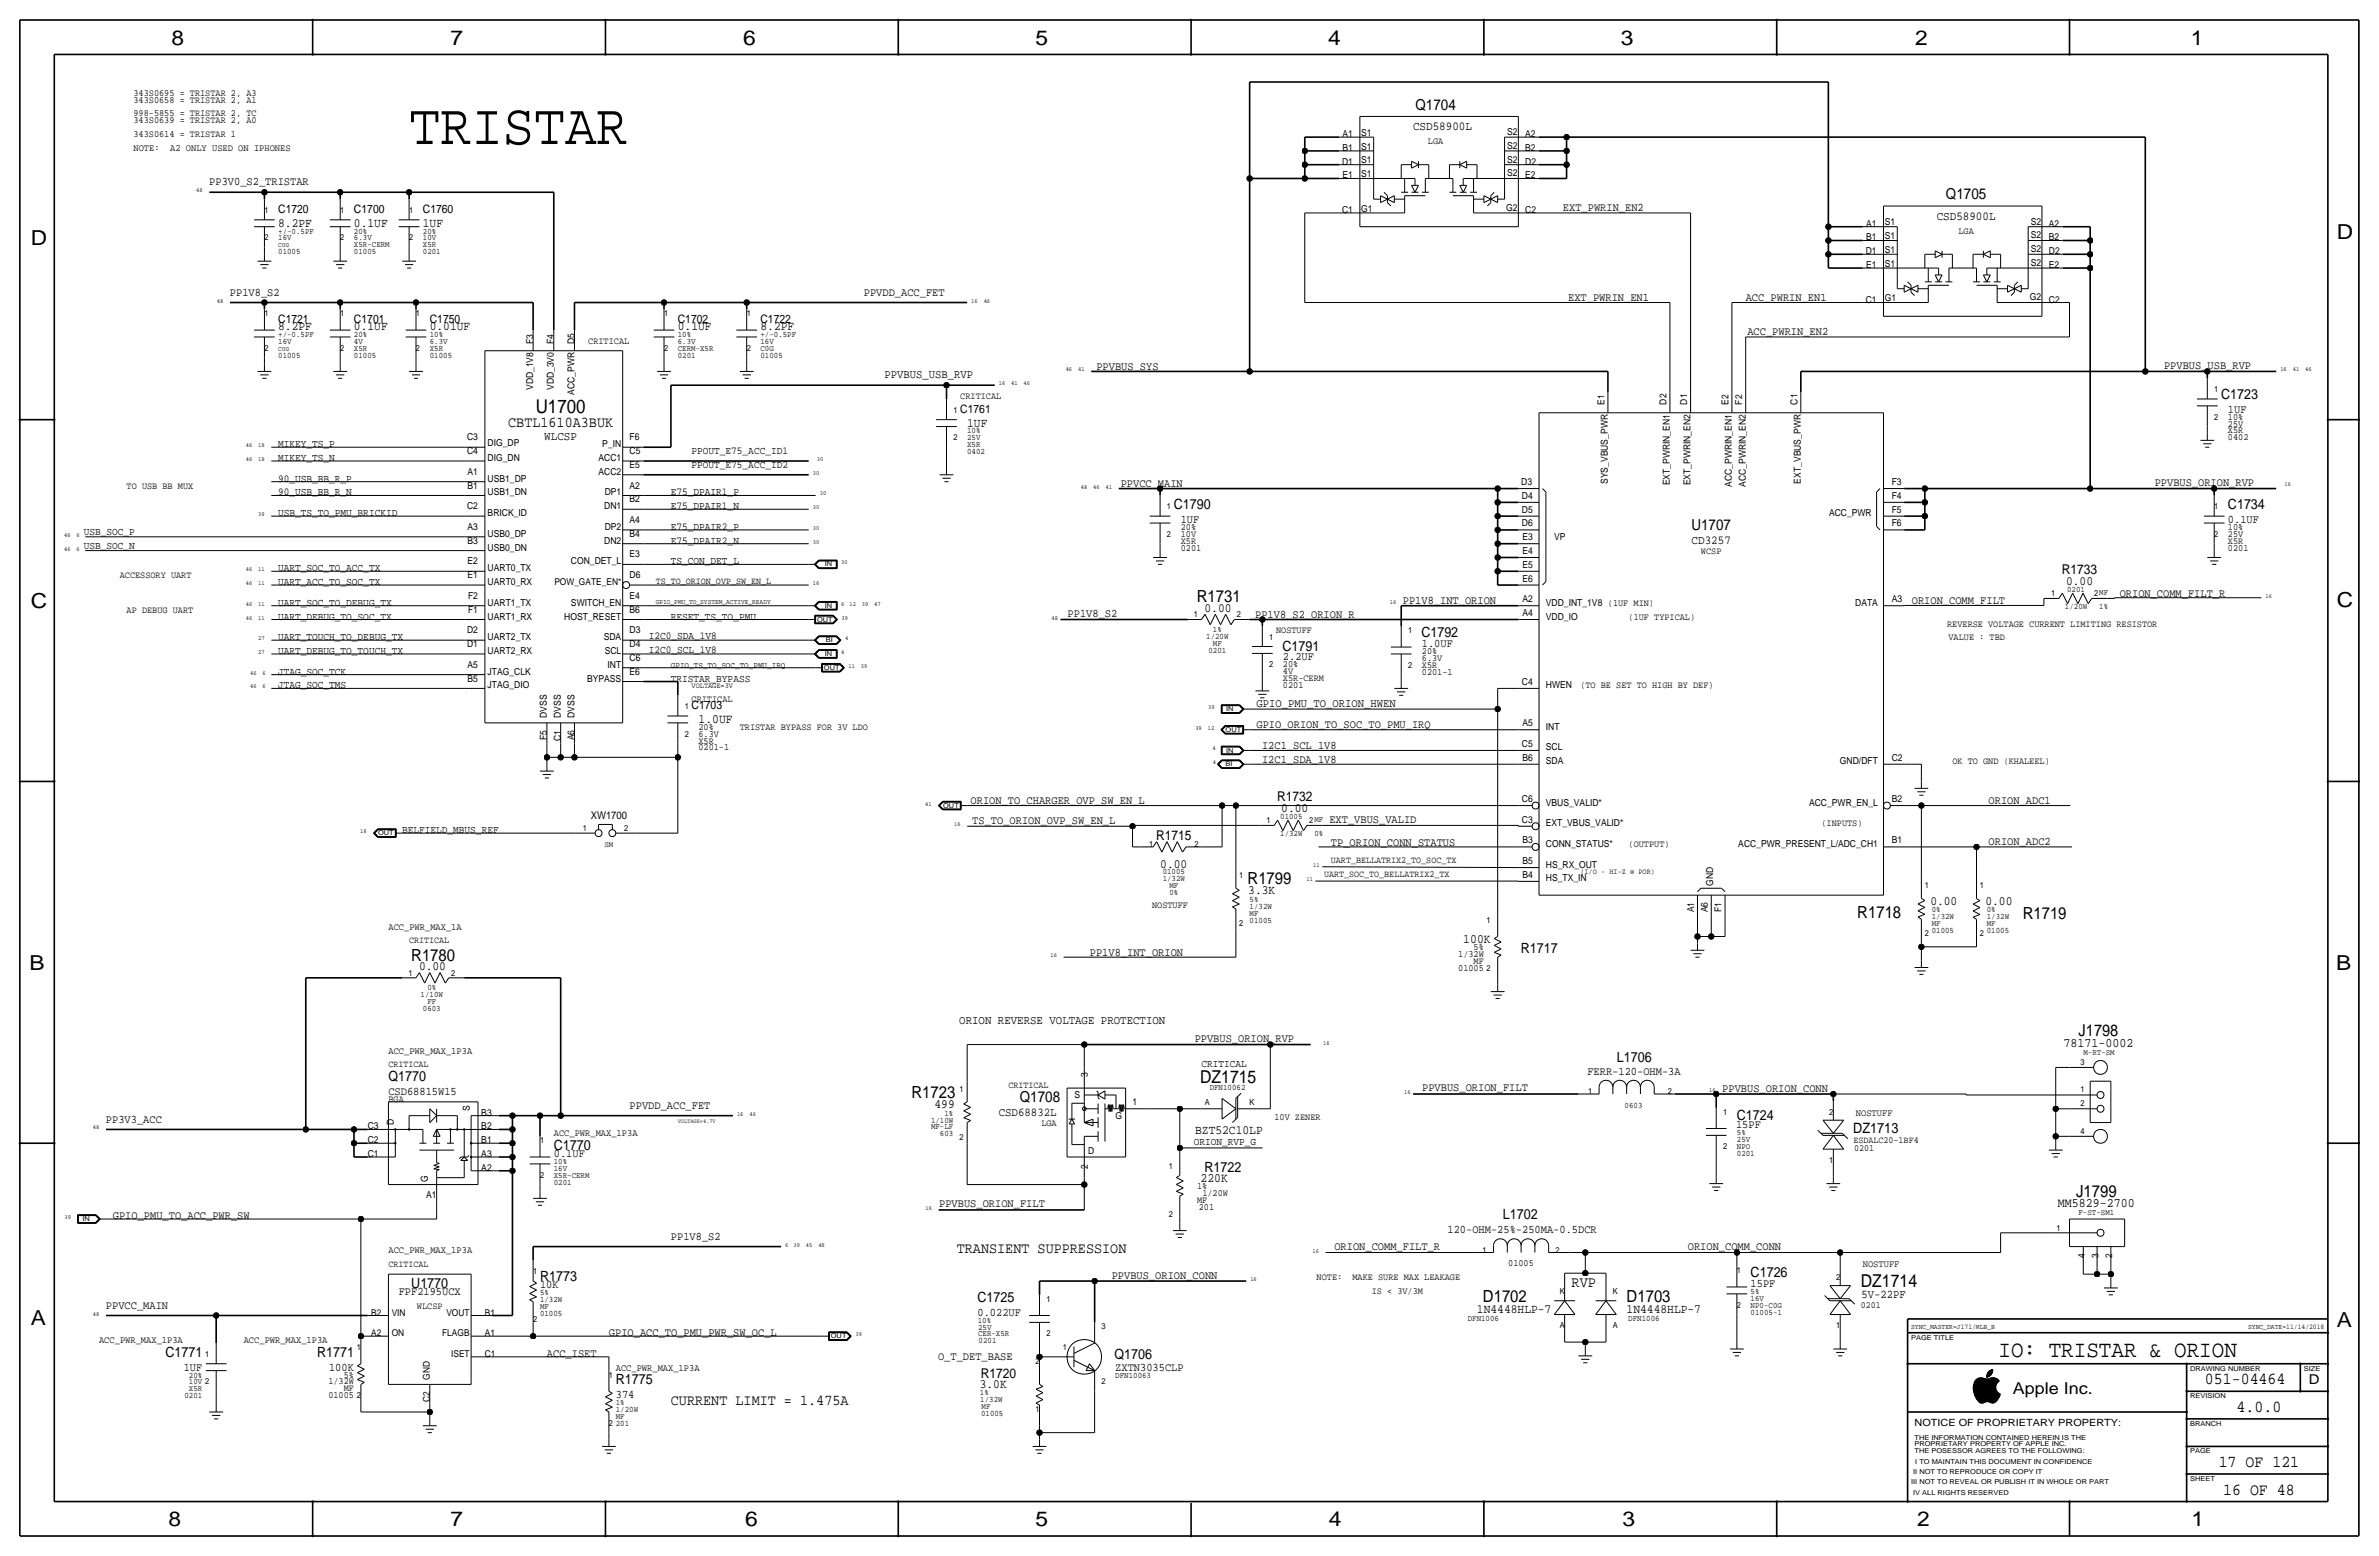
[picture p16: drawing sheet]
<svg xmlns="http://www.w3.org/2000/svg" width="877mm" height="574mm" viewBox="0 0 877 574" stroke-linecap="round" stroke-linejoin="round" font-family="sans-serif">
<defs><g id="words">
<text font-size="21.5" x="150.8" y="53.1">TRISTAR</text>
<text font-size="8.6" x="736.8" y="500.1">IO: TRISTAR &amp; ORION</text>
<g font-size="7.6">
<text x="63.2" y="16.5">8</text>
<text x="166.1" y="16.5">7</text>
<text x="274" y="16.5">6</text>
<text x="381.7" y="16.5">5</text>
<text x="489.7" y="16.5">4</text>
<text x="597.6" y="16.5">3</text>
<text x="706.1" y="16.5">2</text>
<text x="807.7" y="16.5">1</text>
<text x="861.5" y="88.1">D</text>
<text x="11.4" y="90.4">D</text>
<text x="11.4" y="224.3">C</text>
<text x="861.5" y="223.8">C</text>
<text x="10.9" y="357.6">B</text>
<text x="861.3" y="357.4">B</text>
<text x="11.4" y="488.4">A</text>
<text x="861.5" y="489.2">A</text>
<text x="62.2" y="562.6">8</text>
<text x="166.1" y="562.6">7</text>
<text x="274.8" y="562.6">6</text>
<text x="381.7" y="562.6">5</text>
<text x="489.9" y="562.6">4</text>
<text x="598.1" y="562.6">3</text>
<text x="706.8" y="562.6">2</text>
<text x="807.9" y="562.6">1</text>
</g>
<text font-size="7" x="197.5" y="152.1">U1700</text>
<g font-size="6.5">
<text x="442.5" y="399">DZ1715</text>
<text x="686.1" y="474.4">DZ1714</text>
</g>
<g font-size="6.2">
<text x="441.2" y="222">R1731</text>
<text x="459.9" y="325.9">R1799</text>
<text x="684.7" y="338.5">R1718</text>
<text x="745.7" y="338.6">R1719</text>
<text x="151.6" y="354.1">R1780</text>
<text x="336" y="404.6">R1723</text>
<text x="765.4" y="441.2">J1799</text>
<text x="546.7" y="480.1">D1702</text>
<text x="599.7" y="480.1">D1703</text>
<text x="812.9" y="510.3">051-04464</text>
<text x="824.6" y="520.4">4.0.0</text>
<text x="818" y="540.8">17 OF 121</text>
<text x="819.6" y="550.9">16 OF 48</text>
</g>
<g font-size="6">
<text x="766.3" y="381.8">J1798</text>
<text x="742.1" y="513.9">Apple Inc.</text>
</g>
<g font-size="5.6">
<text x="521.8" y="40.4">Q1704</text>
<text x="717.4" y="73.4">Q1705</text>
<text x="187.4" y="157.2">CBTL1610A3BUK</text>
<text x="623.6" y="195.3">U1707</text>
<text x="376" y="406.1">Q1708</text>
<text x="352.8" y="462">TRANSIENT SUPPRESSION</text>
<text x="579.4" y="474.4">RVP</text>
<text x="247.3" y="517.9">CURRENT LIMIT = 1.475A</text>
</g>
<text font-size="5.3" x="683.2" y="417.8">DZ1713</text>
<g font-size="5.2">
<text x="818.8" y="147.1">C1723</text>
<text x="432.8" y="187.7">C1790</text>
<text x="821.4" y="187.7">C1734</text>
<text x="472.8" y="239.9">C1791</text>
<text x="524" y="234.7">C1792</text>
<text x="560.7" y="351.3">R1717</text>
<text x="596.1" y="391.5">L1706</text>
<text x="143.2" y="398.5">Q1770</text>
<text x="640.3" y="412.7">C1724</text>
<text x="204.2" y="423.9">C1770</text>
<text x="444.1" y="432.1">R1722</text>
<text x="554" y="449.3">L1702</text>
<text x="199.1" y="472.2">R1773</text>
<text x="645.4" y="470.6">C1726</text>
<text x="151.6" y="474.7">U1770</text>
<text x="360.4" y="479.8">C1725</text>
<text x="61" y="500.1">C1771</text>
<text x="116.9" y="500.1">R1771</text>
<text x="410.9" y="501">Q1706</text>
<text x="227" y="510.3">R1775</text>
</g>
<g font-size="5">
<text x="760.2" y="211.7">R1733</text>
<text x="470.8" y="295.4">R1732</text>
<text x="426.2" y="309.6">R1715</text>
<text x="361.6" y="507.7">R1720</text>
<text x="851.2" y="510.3">D</text>
</g>
<g font-size="4.8">
<text x="760.8" y="385.8">78171-0002</text>
<text x="758.7" y="445">MM5829-2700</text>
</g>
<g font-size="4.7">
<text x="102.6" y="83.6">8.2PF</text>
<text x="130.5" y="83.6">0.1UF</text>
<text x="155.9" y="83.6">1UF</text>
<text x="102.6" y="121.7">8.2PF</text>
<text x="130.5" y="121.7">0.1UF</text>
<text x="158.4" y="121.7">0.01UF</text>
<text x="249.9" y="121.7">0.1UF</text>
<text x="280.4" y="121.7">8.2PF</text>
<text x="356.6" y="157.2">1UF</text>
<text x="761.7" y="215.5">0.00</text>
<text x="444.1" y="225.6">0.00</text>
<text x="257.5" y="266.4">1.0UF</text>
<text x="472.4" y="299.2">0.00</text>
<text x="427.8" y="319.8">0.00</text>
<text x="460.2" y="329.7">3.3K</text>
<text x="711.7" y="333.5">0.00</text>
<text x="732" y="333.5">0.00</text>
<text x="539.5" y="347.7">100K</text>
<text x="154.5" y="357.6">0.00</text>
<text x="344.5" y="408.4">499</text>
<text x="440.6" y="417.9">BZT52C10LP</text>
<text x="442.6" y="435.8">220K</text>
<text x="544.5" y="484.1">1N4448HLP-7</text>
<text x="599.7" y="483.9">1N4448HLP-7</text>
<text x="361.2" y="511.5">3.0K</text>
</g>
<g font-size="4.5">
<text x="521" y="48">CSD58900L</text>
<text x="714" y="81">CSD58900L</text>
<text x="200.7" y="162.3">WLCSP</text>
<text x="623.6" y="200.4">CD3257</text>
</g>
<g font-size="4.4">
<text x="326.1" y="139.4">PPVBUS_USB_RVP</text>
<text x="463.2" y="260.7">GPIO_PMU_TO_ORION_HWEN</text>
<text x="353.7" y="377.4">ORION REVERSE VOLTAGE PROTECTION</text>
<text x="368.2" y="411.2">CSD68832L</text>
<text x="686.3" y="478.3">5V-22PF</text>
</g>
<g font-size="4.3">
<text x="77.2" y="68.3">PP3V0_S2_TRISTAR</text>
<text x="576.2" y="77.9">EXT_PWRIN_EN2</text>
<text x="102.6" y="78.5">C1720</text>
<text x="130.5" y="78.5">C1700</text>
<text x="155.9" y="78.5">C1760</text>
<text x="84.8" y="109">PP1V8_S2</text>
<text x="318.5" y="109">PPVDD_ACC_FET</text>
<text x="578.2" y="110.9">EXT_PWRIN_EN1</text>
<text x="643.6" y="110.9">ACC_PWRIN_EN1</text>
<text x="102.6" y="119.1">C1721</text>
<text x="130.5" y="119.1">C1701</text>
<text x="158.4" y="119.1">C1750</text>
<text x="249.9" y="119.1">C1702</text>
<text x="280.4" y="119.1">C1722</text>
<text x="644.2" y="123.6">ACC_PWRIN_EN2</text>
<text x="404.2" y="136.3">PPVBUS_SYS</text>
<text x="797.8" y="135.9">PPVBUS_USB_RVP</text>
<text x="354" y="152.1">C1761</text>
<text x="821.4" y="152.1">1UF</text>
<text x="413.2" y="179.5">PPVCC_MAIN</text>
<text x="794.4" y="179.1">PPVBUS_ORION_RVP</text>
<text x="435.3" y="192.8">1UF</text>
<text x="821.4" y="192.8">0.1UF</text>
<text x="781.5" y="219.9">ORION_COMM_FILT_R</text>
<text x="393.6" y="227.4">PP1V8_S2</text>
<text x="462.7" y="227.8">PP1V8_S2_ORION_R</text>
<text x="517.2" y="222.7">PP1V8_INT_ORION</text>
<text x="704.9" y="222.8">ORION_COMM_FILT</text>
<text x="524.2" y="238.5">1.0UF</text>
<text x="473" y="243.4">2.2UF</text>
<text x="255" y="261.4">C1703</text>
<text x="463.2" y="268.3">GPIO_ORION_TO_SOC_TO_PMU_IRQ</text>
<text x="465.3" y="276.1">I2C1_SCL_1V8</text>
<text x="465.3" y="281.2">I2C1_SDA_1V8</text>
<text x="357.8" y="296.3">ORION_TO_CHARGER_OVP_SW_EN_L</text>
<text x="733.1" y="296.3">ORION_ADC1</text>
<text x="358.4" y="303.9">TS_TO_ORION_OVP_SW_EN_L</text>
<text x="490.1" y="303.4">EXT_VBUS_VALID</text>
<text x="490.7" y="311.7">TP_ORION_CONN_STATUS</text>
<text x="733.1" y="311.5">ORION_ADC2</text>
<text x="401.8" y="352.3">PP1V8_INT_ORION</text>
<text x="440.4" y="383.9">PPVBUS_ORION_RVP</text>
<text x="585.2" y="396.3">FERR-120-OHM-3A</text>
<text x="143.2" y="403.6">CSD68815W15</text>
<text x="524.3" y="402.1">PPVBUS_ORION_FILT</text>
<text x="634.9" y="402.4">PPVBUS_ORION_CONN</text>
<text x="39.1" y="413.8">PP3V3_ACC</text>
<text x="232.1" y="408.7">PPVDD_ACC_FET</text>
<text x="640" y="415.8">15PF</text>
<text x="204.2" y="426.5">0.1UF</text>
<text x="41.6" y="449.3">GPIO_PMU_TO_ACC_PWR_SW</text>
<text x="346.3" y="444.8">PPVBUS_ORION_FILT</text>
<text x="533.7" y="454.5">120-OHM-25%-250MA-0.5DCR</text>
<text x="247.3" y="456.9">PP1V8_S2</text>
<text x="491.9" y="460.8">ORION_COMM_FILT_R</text>
<text x="622.2" y="460.9">ORION_COMM_CONN</text>
<text x="409.9" y="471.3">PPVBUS_ORION_CONN</text>
<text x="147" y="477.3">FPF2195UCX</text>
<text x="199.1" y="474.7">10K</text>
<text x="645.4" y="474.4">15PF</text>
<text x="39.1" y="482.3">PPVCC_MAIN</text>
<text x="360.4" y="484.9">0.022UF</text>
<text x="224.5" y="492.5">GPIO_ACC_TO_PMU_PWR_SW_OC_L</text>
<text x="201.6" y="500.1">ACC_ISET</text>
<text x="345.8" y="501.4">O_T_DET_BASE</text>
<text x="67.7" y="505.2">1UF</text>
<text x="121.3" y="505.2">100K</text>
<text x="411.2" y="505.2">ZXTN3035CLP</text>
<text x="227" y="515.4">374</text>
</g>
<g font-size="3.9">
<text x="102.6" y="164.8">MIKEY_TS_P</text>
<text x="255" y="167.4">PPOUT_E75_ACC_ID1</text>
<text x="102.6" y="169.9">MIKEY_TS_N</text>
<text x="255" y="172.5">PPOUT_E75_ACC_ID2</text>
<text x="102.6" y="177.5">90_USB_BB_R_P</text>
<text x="102.6" y="182.6">90_USB_BB_R_N</text>
<text x="247.3" y="182.6">E75_DPAIR1_P</text>
<text x="102.6" y="190.2">USB_TS_TO_PMU_BRICKID</text>
<text x="247.3" y="187.7">E75_DPAIR1_N</text>
<text x="30.9" y="197.4">USB_SOC_P</text>
<text x="247.3" y="195.3">E75_DPAIR2_P</text>
<text x="30.9" y="202.4">USB_SOC_N</text>
<text x="247.3" y="200.4">E75_DPAIR2_N</text>
<text x="247.3" y="208">TS_CON_DET_L</text>
<text x="102.6" y="210.6">UART_SOC_TO_ACC_TX</text>
<text x="102.6" y="215.6">UART_ACC_TO_SOC_TX</text>
<text x="102.6" y="223.3">UART_SOC_TO_DEBUG_TX</text>
<text x="102.6" y="228.3">UART_DEBUG_TO_SOC_TX</text>
<text x="247.3" y="228.3">RESET_TS_TO_PMU</text>
<text x="102.6" y="236">UART_TOUCH_TO_DEBUG_TX</text>
<text x="239.2" y="235.5">I2C0_SDA_1V8</text>
<text x="102.6" y="241">UART_DEBUG_TO_TOUCH_TX</text>
<text x="239.2" y="240.5">I2C0_SCL_1V8</text>
<text x="102.6" y="248.7">JTAG_SOC_TCK</text>
<text x="247.3" y="251.2">TRISTAR_BYPASS</text>
<text x="102.6" y="253.7">JTAG_SOC_TMS</text>
<text x="217.8" y="302">XW1700</text>
<text x="148.3" y="307.1">BELFIELD_MBUS_REF</text>
<text x="442.9" y="393.4">CRITICAL</text>
<text x="440.1" y="422.2">ORION_RVP_G</text>
</g>
<text font-size="3.7" x="705.8" y="525.5">NOTICE OF PROPRIETARY PROPERTY:</text>
<g font-size="3.6">
<text x="49.2" y="55.6">NOTE:</text>
<text x="62.7" y="55.6">A2 ONLY USED ON IPHONES</text>
<text x="143.2" y="342.6">ACC_PWR_MAX_1A</text>
<text x="143.2" y="388.4">ACC_PWR_MAX_1P3A</text>
<text x="684.2" y="411.2">NOSTUFF</text>
<text x="204.2" y="418.8">ACC_PWR_MAX_1P3A</text>
<text x="143.2" y="462">ACC_PWR_MAX_1P3A</text>
<text x="686.8" y="467.1">NOSTUFF</text>
<text x="36.5" y="495">ACC_PWR_MAX_1P3A</text>
<text x="89.9" y="495">ACC_PWR_MAX_1P3A</text>
<text x="227" y="505.2">ACC_PWR_MAX_1P3A</text>
</g>
<g font-size="3.5">
<text x="49.2" y="35.3">343S0695 = TRISTAR 2, A3</text>
<text x="49.2" y="37.8">343S0658 = TRISTAR 2, A1</text>
<text x="49.2" y="42.9">998-5855 = TRISTAR 2, TC</text>
<text x="49.2" y="45.5">343S0639 = TRISTAR 2, A0</text>
<text x="49.2" y="50.5">343S0614 = TRISTAR 1</text>
<text x="495" y="50.5">A1</text>
<text x="501.9" y="50">S1</text>
<text x="526.4" y="53.1">LGA</text>
<text x="555.7" y="49.8">S2</text>
<text x="562.3" y="50.5">A2</text>
<text x="495" y="55.6">B1</text>
<text x="501.9" y="55.1">S1</text>
<text x="555.7" y="59.9">S2</text>
<text x="555.7" y="54.9">S2</text>
<text x="562.3" y="55.6">B2</text>
<text x="494.8" y="60.7">D1</text>
<text x="495" y="65.8">E1</text>
<text x="501.9" y="65.3">S1</text>
<text x="501.9" y="60.2">S1</text>
<text x="555.7" y="65">S2</text>
<text x="562.3" y="65.8">E2</text>
<text x="562.3" y="60.7">D2</text>
<text x="501.9" y="78">G1</text>
<text x="555.3" y="77.7">G2</text>
<text x="494.8" y="78.5">C1</text>
<text x="562.3" y="78.5">C2</text>
<text x="688" y="83.6">A1</text>
<text x="694.9" y="83.1">S1</text>
<text x="748.7" y="82.8">S2</text>
<text x="755.3" y="83.6">A2</text>
<text x="688" y="88.6">B1</text>
<text x="694.9" y="88.1">S1</text>
<text x="722" y="86.1">LGA</text>
<text x="748.7" y="87.9">S2</text>
<text x="755.3" y="88.6">B2</text>
<text x="687.8" y="93.7">D1</text>
<text x="694.9" y="93.2">S1</text>
<text x="748.7" y="93">S2</text>
<text x="755.3" y="93.7">D2</text>
<text x="688" y="98.8">E1</text>
<text x="694.9" y="98.3">S1</text>
<text x="748.7" y="98">S2</text>
<text x="755.3" y="98.8">E2</text>
<text x="687.8" y="111.5">C1</text>
<text x="694.9" y="111">G1</text>
<text x="748.3" y="110.7">G2</text>
<text x="755.3" y="111.5">C2</text>
<text x="196.5" y="126.7" transform="rotate(-90 196.5 126.7)">F3</text>
<text x="204.2" y="126.7" transform="rotate(-90 204.2 126.7)">F4</text>
<text x="211.8" y="126.7" transform="rotate(-90 211.8 126.7)">D5</text>
<text x="216.9" y="126.7">CRITICAL</text>
<text x="196.5" y="143.8" transform="rotate(-90 196.5 143.8)">VDD_1V8</text>
<text x="204.2" y="143.8" transform="rotate(-90 204.2 143.8)">VDD_3V0</text>
<text x="211.8" y="145.6" transform="rotate(-90 211.8 145.6)">ACC_PWR</text>
<text x="354" y="147.1">CRITICAL</text>
<text x="591.5" y="149.1" transform="rotate(-90 591.5 149.1)">E1</text>
<text x="614.4" y="149.1" transform="rotate(-90 614.4 149.1)">D2</text>
<text x="622" y="149.1" transform="rotate(-90 622 149.1)">D1</text>
<text x="637.2" y="149.1" transform="rotate(-90 637.2 149.1)">E2</text>
<text x="642.3" y="149.1" transform="rotate(-90 642.3 149.1)">F2</text>
<text x="662.6" y="149.1" transform="rotate(-90 662.6 149.1)">C1</text>
<text x="821.4" y="154.7">10%</text>
<text x="821.4" y="159.8">X5R</text>
<text x="821.4" y="157.2">25V</text>
<text x="172.2" y="162.3">C3</text>
<text x="172.2" y="167.4">C4</text>
<text x="179.8" y="164.3">DIG_DP</text>
<text x="222.1" y="164.8">P_IN</text>
<text x="232.1" y="167.4">C5</text>
<text x="232.1" y="162.3">F6</text>
<text x="821.4" y="162.3">0402</text>
<text x="179.8" y="169.9">DIG_DN</text>
<text x="220.7" y="169.9">ACC1</text>
<text x="232.1" y="172.5">E5</text>
<text x="172.4" y="175">A1</text>
<text x="179.8" y="177.5">USB1_DP</text>
<text x="220.7" y="175">ACC2</text>
<text x="560.8" y="178.8">D3</text>
<text x="592.8" y="178.4" transform="rotate(-90 592.8 178.4)">SYS_VBUS_PWR</text>
<text x="615.6" y="178.9" transform="rotate(-90 615.6 178.9)">EXT_PWRIN_EN1</text>
<text x="623.3" y="178.9" transform="rotate(-90 623.3 178.9)">EXT_PWRIN_EN2</text>
<text x="638.5" y="179.4" transform="rotate(-90 638.5 179.4)">ACC_PWRIN_EN1</text>
<text x="643.6" y="179.4" transform="rotate(-90 643.6 179.4)">ACC_PWRIN_EN2</text>
<text x="663.9" y="178.2" transform="rotate(-90 663.9 178.2)">EXT_VBUS_PWR</text>
<text x="697.4" y="178.8">F3</text>
<text x="46.7" y="180.1">TO USB BB MUX</text>
<text x="172.4" y="180.1">B1</text>
<text x="179.8" y="182.6">USB1_DN</text>
<text x="222.9" y="182.6">DP1</text>
<text x="232.1" y="180.1">A2</text>
<text x="232.1" y="185.2">B2</text>
<text x="561.1" y="183.9">D4</text>
<text x="697.4" y="183.9">F4</text>
<text x="172.2" y="187.7">C2</text>
<text x="179.8" y="190.2">BRICK_ID</text>
<text x="222.8" y="187.7">DN1</text>
<text x="561.1" y="189">D5</text>
<text x="674.3" y="190.2">ACC_PWR</text>
<text x="697.4" y="189">F5</text>
<text x="172.4" y="195.3">A3</text>
<text x="179.8" y="197.9">USB0_DP</text>
<text x="222.9" y="195.3">DP2</text>
<text x="232.1" y="192.8">A4</text>
<text x="232.1" y="197.9">B4</text>
<text x="435.3" y="197.9">10V</text>
<text x="435.3" y="195.3">20%</text>
<text x="561.1" y="194.1">D6</text>
<text x="697.4" y="194.1">F6</text>
<text x="821.4" y="197.9">25V</text>
<text x="821.4" y="195.3">10%</text>
<text x="172.4" y="200.4">B3</text>
<text x="179.8" y="202.9">USB0_DN</text>
<text x="222.8" y="200.4">DN2</text>
<text x="435.3" y="202.9">0201</text>
<text x="435.3" y="200.4">X5R</text>
<text x="561.2" y="199.1">E3</text>
<text x="573" y="199.1">VP</text>
<text x="821.4" y="200.4">X5R</text>
<text x="821.4" y="202.9">0201</text>
<text x="172.4" y="208">E2</text>
<text x="210.5" y="208">CON_DET_L</text>
<text x="232.1" y="205.5">E3</text>
<text x="561.2" y="209.3">E5</text>
<text x="561.2" y="204.2">E4</text>
<text x="627.1" y="204.2">WCSP</text>
<text x="44.1" y="213.1">ACCESSORY UART</text>
<text x="172.4" y="213.1">E1</text>
<text x="179.8" y="215.6">UART0_RX</text>
<text x="179.8" y="210.6">UART0_TX</text>
<text x="204.4" y="215.6">POW_GATE_EN*</text>
<text x="232.1" y="213.1">D6</text>
<text x="241.8" y="215.1">TS_TO_ORION_OVP_SW_EN_L</text>
<text x="561.2" y="214.4">E6</text>
<text x="172.5" y="220.7">F2</text>
<text x="232.1" y="220.7">E4</text>
<text x="561.2" y="222">A2</text>
<text x="697.4" y="222">A3</text>
<text x="46.7" y="225.8">AP DEBUG UART</text>
<text x="172.5" y="225.8">F1</text>
<text x="179.8" y="223.3">UART1_TX</text>
<text x="210.5" y="223.3">SWITCH_EN</text>
<text x="232.1" y="225.8">B6</text>
<text x="561.2" y="227.1">A4</text>
<text x="569.9" y="223.3">VDD_INT_1V8 (1UF MIN)</text>
<text x="683.9" y="223.3">DATA</text>
<text x="172.2" y="233.4">D2</text>
<text x="179.8" y="228.3">UART1_RX</text>
<text x="208" y="228.3">HOST_RESET</text>
<text x="232.1" y="233.4">D3</text>
<text x="470.5" y="233.2">NOSTUFF</text>
<text x="569.9" y="228.3">VDD_IO</text>
<text x="600.4" y="228.3">(1UF TYPICAL)</text>
<text x="717.9" y="231.2">REVERSE VOLTAGE CURRENT LIMITING RESISTOR</text>
<text x="172.2" y="238.5">D1</text>
<text x="179.8" y="236">UART2_TX</text>
<text x="222.6" y="236">SDA</text>
<text x="232.1" y="238.5">D4</text>
<text x="718.4" y="235.9">VALUE : TBD</text>
<text x="179.8" y="241">UART2_RX</text>
<text x="222.9" y="241">SCL</text>
<text x="232.1" y="243.6">C6</text>
<text x="473" y="245.9">20%</text>
<text x="524.2" y="241">20%</text>
<text x="524.2" y="243.6">6.3V</text>
<text x="172.4" y="251.2">B5</text>
<text x="172.4" y="246.1">A5</text>
<text x="179.8" y="248.7">JTAG_CLK</text>
<text x="216.4" y="251.2">BYPASS</text>
<text x="224" y="246.1">INT</text>
<text x="232.1" y="248.7">E6</text>
<text x="473" y="248.5">4V</text>
<text x="473" y="251">X5R-CERM</text>
<text x="524.2" y="248.7">0201-1</text>
<text x="524.2" y="246.1">X5R</text>
<text x="179.8" y="253.7">JTAG_DIO</text>
<text x="473" y="253.5">0201</text>
<text x="561.1" y="252.5">C4</text>
<text x="569.9" y="253.7">HWEN</text>
<text x="582.6" y="253.7">(TO BE SET TO HIGH BY DEF)</text>
<text x="255" y="258.8">CRITICAL</text>
<text x="201.6" y="264.7" transform="rotate(-90 201.6 264.7)">DVSS</text>
<text x="206.7" y="264.7" transform="rotate(-90 206.7 264.7)">DVSS</text>
<text x="211.8" y="264.7" transform="rotate(-90 211.8 264.7)">DVSS</text>
<text x="257.5" y="269">20%</text>
<text x="272.7" y="269">TRISTAR BYPASS FOR 3V LDO</text>
<text x="561.2" y="267.7">A5</text>
<text x="569.9" y="269">INT</text>
<text x="201.6" y="272.7" transform="rotate(-90 201.6 272.7)">F5</text>
<text x="206.7" y="273" transform="rotate(-90 206.7 273)">C1</text>
<text x="211.8" y="272.8" transform="rotate(-90 211.8 272.8)">A6</text>
<text x="257.5" y="271.5">6.3V</text>
<text x="257.5" y="274.1">X5R</text>
<text x="561.1" y="275.3">C5</text>
<text x="257.5" y="276.6">0201-1</text>
<text x="561.2" y="280.4">B6</text>
<text x="569.9" y="281.7">SDA</text>
<text x="569.9" y="276.6">SCL</text>
<text x="678.3" y="281.7">GND/DFT</text>
<text x="697.4" y="280.4">C2</text>
<text x="719.8" y="281.7">OK TO GND (KHALEEL)</text>
<text x="561.1" y="295.7">C6</text>
<text x="569.9" y="296.9">VBUS_VALID*</text>
<text x="667" y="296.9">ACC_PWR_EN_L</text>
<text x="697.4" y="295.7">B2</text>
<text x="561.1" y="303.3">C3</text>
<text x="569.9" y="304.5">EXT_VBUS_VALID*</text>
<text x="671.5" y="304.5">(INPUTS)</text>
<text x="561.2" y="310.9">B3</text>
<text x="697.4" y="310.9">B1</text>
<text x="569.9" y="312.2">CONN_STATUS*</text>
<text x="600.4" y="312.2">(OUTPUT)</text>
<text x="640.9" y="312.2">ACC_PWR_PRESENT_L/ADC_CH1</text>
<text x="488.1" y="323.1">UART_SOC_TO_BELLATRIX2_TX</text>
<text x="490.7" y="318">UART_BELLATRIX2_TO_SOC_TX</text>
<text x="561.2" y="323.6">B4</text>
<text x="561.2" y="318.5">B5</text>
<text x="569.9" y="319.8">HS_RX_OUT</text>
<text x="569.9" y="324.9">HS_TX_IN</text>
<text x="631.6" y="326.4" transform="rotate(-90 631.6 326.4)">GND</text>
<text x="424.7" y="334.8">NOSTUFF</text>
<text x="624.5" y="336.3" transform="rotate(-90 624.5 336.3)">A1</text>
<text x="629.6" y="336.3" transform="rotate(-90 629.6 336.3)">A6</text>
<text x="634.7" y="336.2" transform="rotate(-90 634.7 336.2)">F1</text>
<text x="150.8" y="347.7">CRITICAL</text>
<text x="537.6" y="352.8">1/32W</text>
<text x="543.3" y="350.3">5%</text>
<text x="537.6" y="357.9">01005</text>
<text x="543.3" y="355.3">MF</text>
<text x="143.2" y="393.4">CRITICAL</text>
<text x="371.8" y="401.1">CRITICAL</text>
<text x="401" y="397" transform="rotate(-90 401 397)">3</text>
<text x="143.2" y="406.1">BGA</text>
<text x="396.2" y="404.9">S</text>
<text x="417.5" y="407.4">1</text>
<text x="173.2" y="409.5" transform="rotate(-90 173.2 409.5)">S</text>
<text x="177.5" y="411.2">B3</text>
<text x="411.2" y="412.5">G</text>
<text x="469.8" y="413">10V ZENER</text>
<text x="135.6" y="416.3">C3</text>
<text x="145.2" y="414.5" transform="rotate(-90 145.2 414.5)">D</text>
<text x="177.5" y="416.3">B2</text>
<text x="383.9" y="415">LGA</text>
<text x="135.6" y="421.4">C2</text>
<text x="177.5" y="421.4">B1</text>
<text x="401.1" y="425.2">D</text>
<text x="683.3" y="421.2">ESDALC20-1BF4</text>
<text x="683.5" y="424.3">0201</text>
<text x="135.6" y="426.5">C1</text>
<text x="177.5" y="426.5">A3</text>
<text x="177.5" y="431.5">A2</text>
<text x="401" y="431" transform="rotate(-90 401 431)">2</text>
<text x="157.7" y="435.6" transform="rotate(-90 157.7 435.6)">G</text>
<text x="157.1" y="441.7">A1</text>
<text x="441.3" y="438.4">1%</text>
<text x="441.3" y="443.4">MF</text>
<text x="443.3" y="440.9">1/20W</text>
<text x="442" y="446">201</text>
<text x="143.2" y="467.1">CRITICAL</text>
<text x="556.1" y="466.8">01005</text>
<text x="768.6" y="463.7" transform="rotate(-90 768.6 463.7)">4</text>
<text x="773.6" y="463.7" transform="rotate(-90 773.6 463.7)">3</text>
<text x="778.7" y="463.7" transform="rotate(-90 778.7 463.7)">2</text>
<text x="485.4" y="471.8">NOTE:</text>
<text x="498.6" y="471.8">MAKE SURE MAX LEAKAGE</text>
<text x="505.7" y="476.9">IS &lt; 3V/3M</text>
<text x="136.9" y="484.9">B2</text>
<text x="144.4" y="484.9">VIN</text>
<text x="153.7" y="482.3">WLCSP</text>
<text x="164.6" y="484.9">VOUT</text>
<text x="178.8" y="484.9">B1</text>
<text x="686.1" y="482">0201</text>
<text x="136.9" y="492.5">A2</text>
<text x="144.4" y="492.6">ON</text>
<text x="163" y="492.6">FLAGB</text>
<text x="178.8" y="492.5">A1</text>
<text x="166.3" y="500.1">ISET</text>
<text x="178.8" y="500.1">C1</text>
<text x="126.7" y="507.7">5%</text>
<text x="158.4" y="508.5" transform="rotate(-90 158.4 508.5)">GND</text>
<text x="121.1" y="510.3">1/32W</text>
<text x="121.1" y="515.4">01005</text>
<text x="126.7" y="512.8">MF</text>
<text x="158.4" y="516.8" transform="rotate(-90 158.4 516.8)">C2</text>
</g>
<text font-size="3.2" x="247.3" y="246.1">GPIO_TS_TO_SOC_TO_PMU_IRQ</text>
<g font-size="3.1">
<text x="97.5" y="78.5">1</text>
<text x="125.4" y="78.5">1</text>
<text x="150.8" y="78.5">1</text>
<text x="97.5" y="88.6">2</text>
<text x="102.6" y="88.6">16V</text>
<text x="102.6" y="86.1">+/-0.5PF</text>
<text x="125.4" y="88.6">2</text>
<text x="130.5" y="88.6">6.3V</text>
<text x="130.5" y="86.1">20%</text>
<text x="150.8" y="88.6">2</text>
<text x="155.9" y="88.6">10V</text>
<text x="155.9" y="86.1">20%</text>
<text x="102.6" y="93.7">01005</text>
<text x="130.5" y="93.7">01005</text>
<text x="130.5" y="91.2">X5R-CERM</text>
<text x="155.9" y="91.2">X5R</text>
<text x="155.9" y="93.7">0201</text>
<text x="97.5" y="116.6">1</text>
<text x="125.4" y="116.6">1</text>
<text x="153.4" y="116.6">1</text>
<text x="244.8" y="116.6">1</text>
<text x="275.3" y="116.6">1</text>
<text x="102.6" y="124.2">+/-0.5PF</text>
<text x="130.5" y="124.2">20%</text>
<text x="158.4" y="124.2">10%</text>
<text x="249.9" y="124.2">10%</text>
<text x="280.4" y="124.2">+/-0.5PF</text>
<text x="97.5" y="129.3">2</text>
<text x="102.6" y="131.8">01005</text>
<text x="102.6" y="126.7">16V</text>
<text x="125.4" y="129.3">2</text>
<text x="130.5" y="126.7">4V</text>
<text x="130.5" y="129.3">X5R</text>
<text x="130.5" y="131.8">01005</text>
<text x="153.4" y="129.3">2</text>
<text x="158.4" y="126.7">6.3V</text>
<text x="158.4" y="129.3">X5R</text>
<text x="158.4" y="131.8">01005</text>
<text x="244.8" y="129.3">2</text>
<text x="249.9" y="126.7">6.3V</text>
<text x="249.9" y="129.3">CERM-X5R</text>
<text x="249.9" y="131.8">0201</text>
<text x="275.3" y="129.3">2</text>
<text x="280.4" y="126.7">16V</text>
<text x="280.4" y="129.3">C0G</text>
<text x="280.4" y="131.8">01005</text>
<text x="816.3" y="144.5">1</text>
<text x="351.5" y="152.1">1</text>
<text x="816.3" y="154.7">2</text>
<text x="356.6" y="159.8">10%</text>
<text x="351.5" y="162.3">2</text>
<text x="356.6" y="167.4">0402</text>
<text x="356.6" y="164.8">X5R</text>
<text x="356.6" y="162.3">25V</text>
<text x="430.2" y="187.7">1</text>
<text x="816.3" y="187.7">1</text>
<text x="430.2" y="197.9">2</text>
<text x="816.3" y="197.9">2</text>
<text x="756.3" y="219.8">1</text>
<text x="762.1" y="218">0201</text>
<text x="772" y="219.8">2MF</text>
<text x="440.2" y="227.6">1</text>
<text x="455.9" y="227.6">2</text>
<text x="761.3" y="224.4">1/20W</text>
<text x="773.9" y="224.4">1%</text>
<text x="447.2" y="232.9">1%</text>
<text x="519.1" y="233.4">1</text>
<text x="444.7" y="235.5">1/20W</text>
<text x="447.2" y="238">MF</text>
<text x="467.9" y="235.8">1</text>
<text x="445.5" y="240.5">0201</text>
<text x="467.9" y="245.9">2</text>
<text x="519.1" y="246.1">2</text>
<text x="252.4" y="261.4">1</text>
<text x="252.4" y="271.5">2</text>
<text x="466.9" y="303.5">1</text>
<text x="472" y="301.7">01005</text>
<text x="482.7" y="303.5">2MF</text>
<text x="214.8" y="306.3">1</text>
<text x="230.1" y="306.3">2</text>
<text x="472" y="308.1">1/32W</text>
<text x="484.6" y="308.1">0%</text>
<text x="222.8" y="312.2">SM</text>
<text x="423.6" y="312.2">1</text>
<text x="440.4" y="312.2">2</text>
<text x="428.6" y="322.3">01005</text>
<text x="456.9" y="323.6">1</text>
<text x="428.6" y="324.9">1/32W</text>
<text x="431.1" y="327.4">MF</text>
<text x="431.1" y="329.9">0%</text>
<text x="709.6" y="327.4">1</text>
<text x="729.9" y="327.4">1</text>
<text x="460.7" y="332.5">5%</text>
<text x="460.7" y="335">1/32W</text>
<text x="456.9" y="341.4">2</text>
<text x="460.7" y="337.6">MF</text>
<text x="460.7" y="340.1">01005</text>
<text x="548.1" y="340.1">1</text>
<text x="712.2" y="336.2">0%</text>
<text x="712.2" y="341.3">MF</text>
<text x="712.2" y="338.8">1/32W</text>
<text x="732.5" y="341.4">MF</text>
<text x="732.5" y="336.3">0%</text>
<text x="732.5" y="338.8">1/32W</text>
<text x="709.6" y="345.1">2</text>
<text x="712.2" y="343.9">01005</text>
<text x="729.9" y="345.2">2</text>
<text x="732.5" y="343.9">01005</text>
<text x="150.6" y="359.7">1</text>
<text x="166.3" y="359.7">2</text>
<text x="548.1" y="357.9">2</text>
<text x="157.6" y="365">0%</text>
<text x="155.1" y="367.5">1/10W</text>
<text x="157.6" y="370.1">FF</text>
<text x="155.9" y="372.6">0603</text>
<text x="768.1" y="388.9">M-RT-SM</text>
<text x="767" y="392.4">3</text>
<text x="446" y="401.8">DFN10062</text>
<text x="353.8" y="402.3">1</text>
<text x="444.2" y="407.4">A</text>
<text x="460.7" y="407.4">K</text>
<text x="585.5" y="403.3">1</text>
<text x="614.9" y="403.3">2</text>
<text x="767" y="407.7">2</text>
<text x="767" y="402.6">1</text>
<text x="343.2" y="413.8">1/10W</text>
<text x="348.2" y="411.2">1%</text>
<text x="598.9" y="408.3">0603</text>
<text x="635.3" y="410.9">1</text>
<text x="674.4" y="410.9">2</text>
<text x="343.2" y="416.3">MF-LF</text>
<text x="346.5" y="418.8">603</text>
<text x="640.3" y="418.5">5%</text>
<text x="767" y="417.8">4</text>
<text x="199.1" y="421.4">1</text>
<text x="353.8" y="420.1">2</text>
<text x="635.3" y="423.6">2</text>
<text x="640.3" y="423.6">NPO</text>
<text x="640.3" y="421">25V</text>
<text x="204.2" y="431.5">16V</text>
<text x="204.2" y="429">10%</text>
<text x="430.9" y="430.7">1</text>
<text x="640.3" y="426.1">0201</text>
<text x="674.4" y="428.7">1</text>
<text x="199.1" y="434.1">2</text>
<text x="204.2" y="434.1">X5R-CERM</text>
<text x="204.2" y="436.6">0201</text>
<text x="430.9" y="448.5">2</text>
<text x="766.3" y="447.8">F-ST-SM1</text>
<text x="758.1" y="453.9">1</text>
<text x="546.6" y="461.7">1</text>
<text x="573.5" y="461.7">2</text>
<text x="196.5" y="469.6">1</text>
<text x="640.3" y="469.3">1</text>
<text x="676.9" y="471.8">2</text>
<text x="199.1" y="479.8">1/32W</text>
<text x="199.1" y="477.3">5%</text>
<text x="385.8" y="479.8">1</text>
<text x="575" y="476.9">K</text>
<text x="594.6" y="476.9">K</text>
<text x="645.4" y="479.5">16V</text>
<text x="645.4" y="476.9">5%</text>
<text x="199.1" y="482.3">MF</text>
<text x="199.1" y="484.9">01005</text>
<text x="640.3" y="482">2</text>
<text x="645.4" y="484.5">01005-1</text>
<text x="645.4" y="482">NP0-C0G</text>
<text x="196.5" y="487.4">2</text>
<text x="360.5" y="487.6">10%</text>
<text x="360.6" y="490.2">25V</text>
<text x="406.1" y="490">3</text>
<text x="541.1" y="486.9">DFN1006</text>
<text x="575" y="489.6">A</text>
<text x="594.6" y="489.6">A</text>
<text x="600.3" y="487.1">DFN1006</text>
<text x="676.9" y="489.6">1</text>
<text x="131.5" y="497.6">1</text>
<text x="360.6" y="492.5">CER-X5R</text>
<text x="360.8" y="495">0201</text>
<text x="385.8" y="492.5">2</text>
<text x="391.9" y="497.6">1</text>
<text x="75.6" y="500.1">1</text>
<text x="381.7" y="502.7">2</text>
<text x="69.7" y="507.7">20%</text>
<text x="224.5" y="507.7">1</text>
<text x="411.2" y="507.7">DFN10063</text>
<text x="68" y="515.4">0201</text>
<text x="69.7" y="510.3">10V 2</text>
<text x="69.7" y="512.8">X5R</text>
<text x="131.5" y="515.4">2</text>
<text x="361.3" y="514.2">1%</text>
<text x="406.1" y="510.3">2</text>
<text x="227" y="520.4">1/20W</text>
<text x="227" y="517.9">1%</text>
<text x="361.4" y="516.7">1/32W</text>
<text x="361.7" y="521.9">01005</text>
<text x="361.9" y="519.3">MF</text>
<text x="381.7" y="520.4">1</text>
<text x="224.5" y="525.5">2</text>
<text x="227" y="525.5">201</text>
<text x="227" y="523">MF</text>
</g>
<g font-size="2.9">
<text x="255" y="253.7">VOLTAGE=3V</text>
<text x="582.6" y="322.3">(I/O - HI-Z @ POR)</text>
</g>
<g font-size="2.6">
<text x="241.8" y="222.8">GPIO_PMU_TO_SYSTEM_ACTIVE_READY</text>
<text x="704.5" y="490">SYNC_MASTER=J171/MLB_B</text>
<text x="828.8" y="490">SYNC_DATE=11/14/2018</text>
</g>
<g font-size="2.5">
<text x="102.6" y="91.2">C0G</text>
<text x="102.6" y="129.3">C0G</text>
<text x="304" y="208.8">IN</text>
<text x="304" y="224">IN</text>
<text x="301.2" y="229.1">OUT</text>
<text x="304.4" y="236.7">BI</text>
<text x="304" y="241.8">IN</text>
<text x="303.8" y="246.9">OUT</text>
<text x="452.1" y="262.1">IN</text>
<text x="451.9" y="269.7">OUT</text>
<text x="452.1" y="277.4">IN</text>
<text x="451.8" y="282.4">BI</text>
<text x="347.7" y="297.7">OUT</text>
<text x="139.4" y="307.8">OUT</text>
<text x="30.4" y="450.1">IN</text>
<text x="306.3" y="493.3">OUT</text>
<text x="704.5" y="493.8">PAGE TITLE</text>
<text x="807.4" y="505.2">DRAWING NUMBER</text>
<text x="849.3" y="505.2">SIZE</text>
<text x="807.4" y="515.4">REVISION</text>
<text x="807.4" y="525.5">BRANCH</text>
<text x="705.8" y="533.1">PROPRIETARY PROPERTY OF APPLE INC.</text>
<text x="705.8" y="530.6">THE INFORMATION CONTAINED HEREIN IS THE</text>
<text x="705.8" y="535.7">THE POSESSOR AGREES TO THE FOLLOWING:</text>
<text x="706.1" y="539.5">I TO MAINTAIN THIS DOCUMENT IN CONFIDENCE</text>
<text x="807.4" y="535.7">PAGE</text>
<text x="705.3" y="543.3">II NOT TO REPRODUCE OR COPY IT</text>
<text x="807.4" y="545.8">SHEET</text>
<text x="704.5" y="547.1">III NOT TO REVEAL OR PUBLISH IT IN WHOLE OR PART</text>
<text x="705.3" y="550.9">IV ALL RIGHTS RESERVED</text>
</g>
<g font-size="2.3">
<text x="72.3" y="70.9">48</text>
<text x="80" y="111.5">48</text>
<text x="358.1" y="111.5">16</text>
<text x="362.7" y="111.5">46</text>
<text x="392.9" y="136.9">46</text>
<text x="397.5" y="136.9">41</text>
<text x="840.7" y="136.9">16</text>
<text x="845.3" y="136.9">41</text>
<text x="849.8" y="136.9">46</text>
<text x="368.2" y="142">16</text>
<text x="372.8" y="142">41</text>
<text x="377.4" y="142">46</text>
<text x="90.6" y="164.8">46</text>
<text x="95.2" y="164.8">18</text>
<text x="90.6" y="169.9">46</text>
<text x="95.2" y="169.9">18</text>
<text x="301.2" y="169.9">30</text>
<text x="299.7" y="175">30</text>
<text x="842.2" y="179.1">16</text>
<text x="302.2" y="182.6">30</text>
<text x="398.5" y="180.1">48</text>
<text x="403" y="180.1">46</text>
<text x="407.6" y="180.1">41</text>
<text x="95.2" y="190.2">39</text>
<text x="299.7" y="187.7">30</text>
<text x="23.6" y="197.9">46</text>
<text x="28.2" y="197.9">6</text>
<text x="299.7" y="195.3">30</text>
<text x="23.6" y="202.9">46</text>
<text x="28.2" y="202.9">6</text>
<text x="299.7" y="200.4">30</text>
<text x="310.1" y="208">30</text>
<text x="90.6" y="215.6">46</text>
<text x="90.6" y="210.6">46</text>
<text x="95.2" y="215.6">11</text>
<text x="95.2" y="210.6">11</text>
<text x="299.7" y="215.6">16</text>
<text x="835.2" y="220.3">16</text>
<text x="90.6" y="223.3">46</text>
<text x="95.2" y="223.3">11</text>
<text x="310.1" y="223.3">6</text>
<text x="313.2" y="223.3">12</text>
<text x="317.8" y="223.3">39</text>
<text x="322.3" y="223.3">47</text>
<text x="512.4" y="222.7">16</text>
<text x="90.6" y="228.3">46</text>
<text x="95.2" y="228.3">11</text>
<text x="310.3" y="228.3">39</text>
<text x="387.7" y="228.3">48</text>
<text x="95.2" y="236">27</text>
<text x="311.6" y="236">4</text>
<text x="95.2" y="241">27</text>
<text x="310.1" y="241">4</text>
<text x="92.2" y="248.7">46</text>
<text x="96.8" y="248.7">6</text>
<text x="312.8" y="246.1">11</text>
<text x="317.4" y="246.1">39</text>
<text x="92.2" y="253.7">46</text>
<text x="96.8" y="253.7">6</text>
<text x="445.4" y="261.4">39</text>
<text x="440.7" y="269">39</text>
<text x="445.3" y="269">12</text>
<text x="447" y="276.6">4</text>
<text x="447.1" y="281.7">4</text>
<text x="341.1" y="296.9">41</text>
<text x="351.7" y="304.5">16</text>
<text x="132.8" y="307.1">18</text>
<text x="484.2" y="319.5">11</text>
<text x="481.6" y="324.8">11</text>
<text x="387.3" y="352.8">16</text>
<text x="487.8" y="385">16</text>
<text x="517.7" y="403.3">16</text>
<text x="630.1" y="402.4">16</text>
<text x="271.7" y="411.2">16</text>
<text x="276.3" y="411.2">46</text>
<text x="34.2" y="416.3">48</text>
<text x="23.8" y="449.3">39</text>
<text x="341.2" y="446">16</text>
<text x="289.5" y="459.5">6</text>
<text x="292.6" y="459.5">39</text>
<text x="297.1" y="459.5">45</text>
<text x="301.7" y="459.5">48</text>
<text x="483.9" y="461.7">16</text>
<text x="461" y="472.2">16</text>
<text x="34.2" y="484.9">48</text>
<text x="315.4" y="492.5">39</text>
</g>
<text font-size="2.2" x="249.9" y="413.8">VOLTAGE=4.7V</text>
</g></defs>
<g fill="none" stroke="#000" stroke-width=".37">
<path d="M493.7 55.6h12.7zM493.7 50.5h12.7zM501.3 42.9h58.5zM501.3 42.9v40.7zM506.4 50.5v22.9zM520.4 59.4v2.6zM520.4 59.4l2.5 1.3zM522.9 59.4v2.6zM538.2 59.4v2.6zM540.7 59.4v2.6zM554.7 50.5h12.7zM554.7 55.6h12.7z"/>
<path d="M554.7 50.5v22.9zM559.8 42.9v40.7zM97.5 73.4v7.6zM125.4 73.4v7.6zM150.8 73.4v7.6zM481 78.5h12.7zM481 78.5v33zM493.7 65.8h28zM493.7 60.7h12.7zM493.7 78.5h24.2zM506.4 73.4h2.6zM509 72.1l5 2.6z"/>
<path d="M509 74.7l5-2.6zM509 72.1v2.6zM510.2 70.9l1.3 1.2zM511.5 72.1v2.6zM511.5 74.7l1.3 1.2zM514 72.1v2.6zM514 73.4h3.9zM516.6 70.9h2.5zM516.6 60.7h3.8zM516.6 60.7v5.1zM517.9 65.8v5.1zM517.9 72.1v6.4z"/>
<path d="M517.9 72.1h7.6zM520.4 70.9h2.5zM520.4 68.3l1.3 2.6zM520.4 62l2.5-1.3zM520.4 68.3h2.5zM521.7 65.8v2.5zM522.9 68.3l-1.2 2.6zM522.9 60.7h3.8zM524.2 70.9h2.5zM525.5 65.8v5.1zM525.5 65.8h10.1zM526.7 60.7v5.1z"/>
<path d="M534.4 70.9h2.5zM534.4 60.7h3.8zM534.4 60.7v5.1zM535.6 72.1h7.7zM535.6 65.8v5.1zM538.2 70.9h2.5zM538.2 68.3l1.2 2.6zM538.2 60.7l2.5-1.3zM538.2 60.7l2.5 1.3zM538.2 68.3h2.5zM539.4 65.8h28zM539.4 65.8v2.5z"/>
<path d="M540.7 68.3l-1.3 2.6zM540.7 60.7h3.8zM542 70.9h2.5zM543.3 78.5h24.1zM543.3 72.1v6.4zM543.3 73.4h3.8zM543.3 65.8v5.1zM544.5 60.7v5.1zM547.1 72.1l5 2.6zM547.1 74.7l5-2.6zM547.1 72.1v2.6zM548.3 75.9l1.3-1.2z"/>
<path d="M549.6 72.1v2.6zM550.9 70.9l-1.3 1.2zM552.1 72.1v2.6zM552.1 73.4h2.6zM554.7 60.7h12.7zM567.4 78.5h55.9zM623.3 78.5v66zM694.4 75.9h58.4zM694.4 75.9v40.7zM752.8 75.9v40.7zM93.7 81h7.6zM93.7 83.6h7.6z"/>
<path d="M94.9 96.3h5.1zM96 97.5h3zM96.7 98.8h1.5zM97.5 91.2v2.5zM97.5 93.7v2.6zM97.5 83.6v7.6zM121.6 81h7.6zM121.6 83.6h7.6zM122.9 96.3h5.1zM123.9 97.5h3zM124.7 98.8h1.5zM125.4 91.2v2.5z"/>
<path d="M125.4 93.7v2.6zM125.4 83.6v7.6zM147 81h7.6zM147 83.6h7.6zM148.3 96.3h5.1zM149.3 97.5h3zM150.1 98.8h1.5zM150.8 91.2v2.5zM150.8 83.6v7.6zM150.8 93.7v2.6zM501.3 83.6h58.5zM686.8 98.8h27.9z"/>
<path d="M686.8 93.7h12.7zM686.8 88.6h12.7zM686.8 83.6h12.7zM699.5 83.6v22.8zM709.6 93.7h3.8zM709.6 93.7v5.1zM710.9 98.8v5.1zM713.4 92.5v2.5zM713.4 95l2.6-1.3zM713.4 92.5l2.6 1.2zM714.7 98.8v2.5zM716 93.7h3.8z"/>
<path d="M716 92.5v2.5zM718.5 98.8v5.1zM718.5 98.8h10.2zM719.8 93.7v5.1zM727.4 93.7h3.8zM727.4 93.7v5.1zM728.7 98.8v5.1zM731.2 92.5v2.5zM731.2 93.7l2.6-1.2zM731.2 93.7l2.6 1.3zM732.5 98.8h27.9zM732.5 98.8v2.5z"/>
<path d="M733.8 93.7h3.8zM733.8 92.5v2.5zM736.3 98.8v5.1zM737.6 93.7v5.1zM747.7 93.7h12.7zM747.7 83.6h12.7zM747.7 88.6h12.7zM747.7 83.6v22.8zM97.5 114v7.7zM125.4 114v7.7zM153.4 114v7.7zM244.8 114v7.7z"/>
<path d="M275.3 114v7.7zM481 111.5h134.6zM615.6 111.5v33zM638.5 111.5h48.3zM638.5 111.5v33zM686.8 111.5h24.1zM694.4 116.6h58.4zM699.5 106.4h2.5zM702 105.2l5.1 2.5zM702 107.7l5.1-2.5zM702 105.2v2.5zM703.3 103.9l1.2 1.3z"/>
<path d="M704.5 105.2v2.5zM704.5 107.7l1.3 1.3zM707.1 105.2v2.5zM707.1 106.4h3.8zM709.6 103.9h2.6zM710.9 105.2v6.3zM710.9 105.2h7.6zM713.4 103.9h2.6zM713.4 101.3l1.3 2.6zM713.4 101.3h2.6zM716 101.3l-1.3 2.6zM717.2 103.9h2.6z"/>
<path d="M727.4 103.9h2.5zM728.7 105.2h7.6zM731.2 103.9h2.6zM731.2 101.3l1.3 2.6zM731.2 101.3h2.6zM733.8 101.3l-1.3 2.6zM735 103.9h2.6zM736.3 111.5h24.1zM736.3 105.2v6.3zM736.3 106.4h3.8zM740.1 105.2l5.1 2.5zM740.1 107.7l5.1-2.5z"/>
<path d="M740.1 105.2v2.5zM741.4 109l1.2-1.3zM742.6 105.2l1.3-1.3zM742.6 105.2v2.5zM745.2 105.2v2.5zM745.2 106.4h2.5zM760.4 111.5h2.6zM763 111.5v12.7zM93.7 121.7h7.6zM93.7 124.2h7.6zM94.9 136.9h5.1zM96 138.2h3z"/>
<path d="M96.7 139.4h1.5zM97.5 131.8v2.6zM97.5 124.2v7.6zM97.5 134.4v2.5zM121.6 121.7h7.6zM121.6 124.2h7.6zM122.9 136.9h5.1zM123.9 138.2h3zM124.7 139.4h1.5zM125.4 131.8v2.6zM125.4 134.4v2.5zM125.4 124.2v7.6z"/>
<path d="M149.6 121.7h7.6zM149.6 124.2h7.6zM150.8 136.9h5.1zM151.8 138.2h3.1zM152.6 139.4h1.5zM153.4 131.8v2.6zM153.4 134.4v2.5zM153.4 124.2v7.6zM178.8 129.3v137.1zM178.8 129.3h50.8zM196.5 121.7v7.6zM204.2 121.7v7.6z"/>
<path d="M211.8 121.7v7.6zM229.6 129.3v137.1zM241 121.7h7.6zM241 124.2h7.6zM242.3 136.9h5zM243.3 138.2h3zM244 139.4h1.6zM244.8 131.8v2.6zM244.8 134.4v2.5zM244.8 124.2v7.6zM271.5 121.7h7.6zM271.5 124.2h7.6z"/>
<path d="M272.7 136.9h5.1zM273.8 138.2h3zM274.5 139.4h1.5zM275.3 131.8v2.6zM275.3 134.4v2.5zM275.3 124.2v7.6zM643.6 124.2h119.4zM643.6 124.2v20.3zM813.8 139.4v7.7zM345.1 154.7h7.7zM345.1 157.2h7.7zM348.9 147.1v7.6z"/>
<path d="M348.9 157.2v7.6zM567.4 152.1h127zM567.4 152.1v177.8zM592.8 144.5v7.6zM615.6 144.5v7.6zM623.3 144.5v7.6zM638.5 144.5v7.6zM643.6 144.5v7.6zM663.9 144.5v7.6zM694.4 152.1v177.8zM810 147.1h7.6zM810 149.6h7.6z"/>
<path d="M813.8 157.2v2.6zM813.8 149.6v7.6zM813.8 159.8v2.5zM100 177.5h71.1zM100 169.9h71.1zM100 164.8h71.1zM171.1 177.5h7.6zM171.1 164.8h7.7zM171.1 169.9h7.7zM229.6 164.8h7.6zM229.6 169.9h7.6zM229.6 175h7.6z"/>
<path d="M346.4 175h5.1zM347.4 176.3h3.1zM348.2 177.5h1.5zM348.9 164.8v7.7zM348.9 172.5v2.5zM811.2 162.3h5.1zM812.2 163.6h3.1zM813 164.8h1.5zM31.4 197.9h139.7zM100 190.2h71.1zM100 182.6h71.1zM171.1 182.6h7.7z"/>
<path d="M171.1 197.9h7.7zM171.1 190.2h7.7zM229.6 182.6h7.6zM229.6 187.7h7.6zM229.6 195.3h7.6zM237.2 195.3h60.9zM237.2 187.7h60.9zM237.2 182.6h63.5zM423.9 190.2h7.6zM423.9 192.8h7.6zM427.7 182.6v7.6zM427.7 192.8v7.6z"/>
<path d="M559.8 195.3h7.6zM559.8 190.2h7.6zM559.8 185.2h7.6zM559.8 180.1h7.6zM568.7 180.1l1.2 1.3zM569.9 181.4v33zM691.8 181.4v12.7zM691.8 194.1l1.3 1.2zM693.1 180.1l-1.3 1.3zM694.4 195.3h7.6zM694.4 190.2h7.6zM694.4 185.2h7.6z"/>
<path d="M694.4 180.1h7.6zM812.5 190.2h7.6zM812.5 192.8h7.6zM816.3 182.6v7.6zM816.3 192.8v7.6zM31.4 202.9h139.7zM100 215.6h71.1zM100 210.6h71.1zM171.1 210.6h7.7zM171.1 202.9h7.7zM171.1 215.6h7.7zM229.6 200.4h7.6z"/>
<path d="M229.6 208h7.6zM232.1 215.6h5.1zM237.2 215.6h60.9zM237.2 208h60.9zM237.2 200.4h60.9zM298.1 208h2.6zM300.2 208l1.6-1.5zM300.2 208l1.6 1.6zM300.4 208l1.5-1.4zM300.4 208l1.5 1.5zM300.5 208l1.4 1.4zM300.7 208l1.3-1.2z"/>
<path d="M300.7 208l1.3 1.3zM301.8 209.6h6.8zM301.8 206.5h6.8zM301.9 206.6h6.6zM301.9 209.5h6.6zM301.9 206.7l-1.4 1.3zM301.9 206.7h6.5zM301.9 209.4h6.5zM302 206.8h6.3zM302 209.3h6.3zM308.3 206.8v2.5zM308.4 206.7v2.7z"/>
<path d="M308.5 206.6v2.9zM308.6 206.5v3.1zM425.1 205.5h5.1zM426.2 206.8h3zM426.9 208h1.5zM427.7 200.4v2.5zM427.7 202.9v2.6zM559.8 215.6h7.6zM559.8 210.6h7.6zM559.8 205.5h7.6zM559.8 200.4h7.6zM569.9 214.4l-1.2 1.2z"/>
<path d="M760.3 218.6l-1.2 2zM760.3 218.6l2 3.9zM764.1 218.6l-1.8 3.9zM764.1 218.6l2 3.9zM767.9 218.6l2 3.9zM767.9 218.6l-1.8 3.9zM813.8 205.5h5zM814.8 206.8h3zM815.5 208h1.6zM816.3 200.4v2.5zM816.3 202.9v2.6zM100 228.3h71.1z"/>
<path d="M100 236h71.1zM100 223.3h71.1zM171.1 223.3h7.7zM171.1 236h7.7zM171.1 228.3h7.7zM229.6 236h7.6zM229.6 228.3h7.6zM229.6 223.3h7.6zM237.2 236h60.9zM237.2 223.3h60.9zM237.2 228.3h60.9zM298.1 228.3h2.6z"/>
<path d="M298.1 223.3h2.6zM298.1 236h2.6zM300.2 223.3l1.6-1.6zM300.2 223.3l1.6 1.5zM300.2 236l1.6 1.5zM300.2 236l1.6-1.6zM300.4 226.8h6.8zM300.4 226.8v3.1zM300.4 229.9h6.8zM300.4 223.3l1.5-1.5zM300.4 223.3l1.5 1.4zM300.4 236l1.5 1.4z"/>
<path d="M300.4 236l1.5-1.5zM300.5 226.9h6.6zM300.5 226.9v2.9zM300.5 229.8h6.6zM300.5 223.3l1.4-1.4zM300.5 223.3l1.4 1.3zM300.5 236l1.4 1.3zM300.5 236l1.4-1.4zM300.6 227h6.5zM300.6 227v2.7zM300.6 229.7h6.5zM300.7 227.1h6.3z"/>
<path d="M300.7 227.1v2.5zM300.7 229.6h6.3zM300.7 223.3l1.3-1.3zM300.7 223.3l1.3 1.2zM300.7 236l1.3 1.2zM300.7 236l1.3-1.3zM301.8 224.8h6.8zM301.8 221.7h6.8zM301.8 237.5h6.7zM301.8 234.4h6.7zM301.8 239.5h6.8zM301.9 221.8h6.6z"/>
<path d="M301.9 224.7h6.6zM301.9 237.4h6.5zM301.9 234.5h6.5zM301.9 239.6h6.6zM301.9 221.9h6.5zM301.9 224.6h6.5zM301.9 237.3h6.5zM301.9 234.6h6.5zM301.9 239.7h6.5zM302 222h6.3zM302 224.5h6.3zM302 237.2h6.3z"/>
<path d="M302 234.7h6.3zM302 239.8h6.3zM307 227.1l1.3 1.2zM307 229.6l1.3-1.3zM307.1 227l1.4 1.3zM307.1 229.7l1.4-1.4zM307.1 226.9l1.5 1.4zM307.2 226.8l1.6 1.5zM307.2 229.9l1.6-1.6zM308.3 222v2.5zM308.3 234.7l1.3 1.3zM308.3 237.2l1.3-1.2z"/>
<path d="M308.3 239.8v2.5zM308.4 234.6l1.3 1.4zM308.4 237.3l1.3-1.3zM308.4 221.9v2.7zM308.4 234.5l1.5 1.5zM308.4 237.4l1.5-1.4zM308.4 239.7v2.7zM308.5 234.4l1.5 1.6zM308.5 237.5l1.5-1.5zM308.5 221.8v2.9zM308.5 239.6v2.9zM308.6 228.3l-1.5 1.5z"/>
<path d="M308.6 221.7v3.1zM308.6 239.5v3.1zM437.9 228.3h5.1zM444.2 226.4l-1.2 1.9zM444.2 226.4l2 3.9zM448.1 226.4l-1.9 3.9zM448.1 226.4l1.9 3.9zM451.9 226.4l1.9 3.9zM451.9 226.4l-1.9 3.9zM455.1 228.3h5.7zM455.1 228.3l-1.3 2zM461.6 238.3h7.6z"/>
<path d="M465.4 230.7v7.6zM512.8 238.5h7.6zM516.6 230.9v7.6zM559.8 228.3h7.6zM559.8 223.3h7.6zM694.4 223.3h7.6zM702 223.2h51.5zM702 223.2h.1M753.5 220.6v2.6zM753.5 220.6h.5zM754 220.6h5.1zM771.1 220.6h5.7z"/>
<path d="M771.1 220.6l-1.2 1.9zM776.8 220.6h2.8zM779.6 220.3v.3zM779.6 220.3h54.1zM100 253.7h71.1zM100 241h71.1zM100 248.7h71.1zM171.1 248.7h7.7zM171.1 241h7.7zM171.1 253.7h7.7zM229.6 251.2h7.6zM229.6 241h7.6z"/>
<path d="M229.6 246.1h7.6zM237.2 241h60.9zM237.2 246.1h63.5zM249.9 256.3v7.6zM298.1 241h2.6zM300.2 241l1.6-1.5zM300.2 241l1.6 1.6zM300.4 241l1.5-1.4zM300.4 241l1.5 1.5zM300.5 241l1.4-1.3zM300.5 241l1.4 1.4zM300.7 246.1h2.5z"/>
<path d="M300.7 241l1.3-1.2zM300.7 241l1.3 1.3zM301.8 242.6h6.8zM301.9 242.5h6.6zM301.9 242.4h6.5zM302 242.3h6.3zM302.9 244.6h6.8zM302.9 244.6v3.1zM302.9 247.7h6.8zM303 244.7h6.7zM303 244.7v2.9zM303 247.6h6.7z"/>
<path d="M303.1 244.8h6.5zM303.1 244.8v2.7zM303.1 247.5h6.5zM303.2 244.9h6.4zM303.2 244.9v2.5zM303.2 247.4h6.4zM309.6 244.9l1.2 1.2zM309.6 247.4l1.2-1.3zM309.6 244.8l1.4 1.3zM309.6 247.5l1.4-1.4zM309.7 247.6l1.4-1.5zM309.7 244.7l1.4 1.4z"/>
<path d="M309.7 244.6l1.6 1.5zM309.7 247.7l1.6-1.6zM450.2 259.8v3.1zM450.2 259.8h6.8zM450.3 259.9h6.7zM450.3 259.9v2.9zM450.4 260h6.5zM450.4 260v2.7zM456.9 260l1.4 1.4zM457 259.9l1.5 1.5zM457 259.8l1.6 1.6zM461.6 240.8h7.6z"/>
<path d="M462.8 254.7h5.1zM463.9 255.9h3zM464.6 257.2h1.5zM465.4 248.5v3.6zM465.4 240.8v7.7zM465.4 252.1v2.6zM512.8 241h7.6zM514 253.7h5.1zM515.1 255h3zM515.8 256.3h1.5zM516.6 248.7v2.5zM516.6 251.2v2.5z"/>
<path d="M516.6 241v7.7zM552.1 253.7v7.7zM552.1 253.7h7.7zM559.8 253.7h7.6zM178.8 266.4h50.8zM201.6 279.1h5.1zM201.6 274.1v5zM201.6 279.1v2.6zM201.6 266.4v7.7zM206.7 279.1h5.1zM206.7 274.1v5zM206.7 266.4v7.7z"/>
<path d="M211.8 279.1h38.1zM211.8 274.1v5zM211.8 266.4v7.7zM246.1 263.9h7.6zM246.1 266.4h7.6zM249.9 279.1v28zM249.9 274.1v5zM249.9 266.4v7.7zM450.1 269l1.6-1.6zM450.1 269l1.6 1.6zM450.2 262.9h6.8zM450.2 269l1.5-1.5z"/>
<path d="M450.2 269l1.5 1.5zM450.2 275v3.2zM450.2 278.2h6.8zM450.2 275h6.8zM450.3 262.8h6.7zM450.3 275.1h6.7zM450.3 275.1v3zM450.3 278.1h6.7zM450.4 269l1.4-1.4zM450.4 269l1.4 1.4zM450.4 262.7h6.5zM450.4 275.2h6.5z"/>
<path d="M450.4 275.2v2.8zM450.4 278h6.5zM450.5 260.1h6.4zM450.5 260.1v2.5zM450.5 262.6h6.4zM450.5 269l1.3-1.3zM450.5 269l1.3 1.3zM450.5 275.3h6.4zM450.5 275.3v2.6zM450.5 277.9h6.4zM451.7 267.4h6.8zM451.7 270.6h6.8z"/>
<path d="M451.7 267.5h6.7zM451.7 270.5h6.7zM451.8 267.6h6.5zM451.8 270.4h6.5zM451.8 267.7h6.4zM451.8 270.3h6.4zM456.9 260.1l1.3 1.3zM456.9 262.6l1.3-1.2zM456.9 275.3l1.3 1.3zM456.9 275.2l1.4 1.4zM457 262.8l1.5-1.4zM457 275.1l1.5 1.5z"/>
<path d="M457 278.1l1.5-1.5zM457 262.9l1.6-1.5zM457 275l1.6 1.6zM457 278.2l1.6-1.6zM458.2 261.4h2.5zM458.2 269h2.5zM458.2 267.7v2.6zM458.2 276.6h2.5zM458.2 276.6l-1.3 1.3zM458.3 267.6v2.8zM458.3 261.4l-1.4 1.3zM458.3 276.6l-1.4 1.4z"/>
<path d="M458.4 267.5v3zM458.5 267.4v3.2zM460.7 276.6h99.1zM460.7 269h99.1zM460.7 261.4h91.4zM552.1 261.4v76.2zM559.8 269h7.6zM559.8 276.6h7.6zM199.1 284.2h5.1zM200.1 285.5h3zM200.9 286.8h1.5zM201.6 281.7v2.5z"/>
<path d="M345.9 296.9l1.6 1.6zM346.1 296.9l1.5 1.5zM346.3 296.9l1.3 1.4zM346.4 296.9l1.3-1.2zM346.4 296.9l1.3 1.3zM347.5 295.4l-1.6 1.5zM347.5 295.4h6.8zM347.5 298.5h6.8zM347.6 295.5l-1.5 1.4zM347.6 295.5h6.6zM347.6 298.4h6.6zM347.6 295.6l-1.3 1.3z"/>
<path d="M347.6 295.6h6.5zM347.6 298.3h6.5zM347.7 295.7h6.3zM347.7 298.2h6.3zM354 296.9h2.6zM354 295.7v2.5zM354.1 295.6v2.7zM354.2 295.5v2.9zM354.3 295.4v3.1zM356.6 296.9h93.9zM448.8 281.7l1.6-1.6zM448.8 281.7l1.6 1.6z"/>
<path d="M449 281.7l1.4-1.5zM449 281.7l1.4 1.5zM449.1 281.7l1.4-1.4zM449.1 281.7l1.4 1.4zM449.3 281.7l1.2-1.3zM449.3 281.7l1.2 1.3zM450.4 283.3h6.6zM450.4 280.1h6.6zM450.4 283.2h6.6zM450.4 280.2h6.6zM450.5 283.1h6.4zM450.5 280.3h6.4z"/>
<path d="M450.5 296.9v15.3zM450.5 296.9h5.1zM450.5 283h6.4zM450.5 280.4h6.4zM455.6 296.9h104.2zM455.6 296.9v22.9zM456.9 280.4l1.3 1.3zM456.9 280.3l1.4 1.4zM457 283.2l1.5-1.5zM457 280.2l1.5 1.5zM457 280.1l1.6 1.6zM458.2 281.7l-1.3 1.3z"/>
<path d="M458.2 281.7h2.5zM458.3 281.7l-1.4 1.4zM458.6 281.7l-1.6 1.6zM460.7 281.7h99.1zM559.8 296.9h5zM559.8 281.7h7.6zM694.4 281.7h7.6zM696.9 296.9h5.1zM702 281.7h6.4zM702 296.9h6.4zM705.8 290.6h5.1zM706.8 291.8h3.1z"/>
<path d="M707.6 293.1h1.5zM708.4 281.7v6.3zM708.4 296.9h54.9zM708.4 296.9v26.6zM708.4 288v2.6zM137.7 307.1l1.5-1.6zM137.7 307.1l1.5 1.6zM137.8 307.1l1.5 1.5zM137.8 307.1l1.5-1.5zM138 307.1l1.3-1.4zM138 307.1l1.3 1.4zM138.1 307.1l1.3-1.3z"/>
<path d="M138.1 307.1l1.3 1.3zM139.2 305.5h6.8zM139.2 308.7h6.8zM139.3 305.6h6.6zM139.3 308.6h6.6zM139.3 305.7h6.5zM139.3 308.5h6.5zM139.4 305.8h6.3zM139.4 308.4h6.3zM145.7 307.1h2.6zM145.7 305.8v2.6zM145.8 305.7v2.8z"/>
<path d="M145.9 305.6v3zM146 305.5v3.2zM148.3 307.1h63.5zM211.8 307.1h7.6zM220.7 303.9v1.9zM220.7 303.9h5.1zM225.8 303.9v1.9zM227 307.1h7.6zM234.6 307.1h15.3zM356.6 304.5h60.9zM417.5 304.2h47.2zM417.5 304.2v.3z"/>
<path d="M417.5 304.5v7.7zM417.5 312.2h2.6zM420.1 312.2h5zM426.4 310.2l-1.3 2zM426.4 310.2l1.9 3.9zM430.2 310.2l-1.9 3.9zM430.2 310.2l2 3.9zM434 310.2l2 3.9zM434 310.2l-1.8 3.9zM437.2 312.2h5.7zM437.2 312.2l-1.2 1.9zM442.9 312.2h7.6z"/>
<path d="M455.6 319.8v7.6zM464.7 304.2h5zM471 302.3l-1.3 1.9zM471 302.3l1.9 3.9zM474.8 302.3l-1.9 3.9zM474.8 302.3l2 3.9zM478.6 302.3l2 3.9zM478.6 302.3l-1.8 3.9zM481.8 304.2h5.7zM481.8 304.2l-1.2 2zM486.1 312.2h73.7zM487.5 319.5l72.3 .3z"/>
<path d="M487.5 304.2h72.3zM559.8 304.2v.3zM559.8 312.2h5zM559.8 304.5h5zM559.8 319.8h7.6zM694.4 312.2h7.6zM702 312.2h26.7zM728.7 312.2v11.4zM728.7 312.2h35.2zM454.4 334.3l1.2 .7zM454.4 334.3l2.5-1.1zM454.4 332l2.5 1.2z"/>
<path d="M454.4 332l2.5-1.3zM454.4 329.4l2.5 1.3zM454.4 329.4l2.5-1.2zM455.6 335v7.6zM455.6 327.4l1.3 .8zM484.9 324.8h74.9zM552.1 337.6v7.6zM559.8 324.8h.1M559.8 324.9h7.6zM567.4 329.9h127zM625.8 337.6v7.6zM625.8 329.9v7.7z"/>
<path d="M627.1 327.4l-1.3 1.3zM627.1 327.4h7.6zM630.9 337.6v7.6zM630.9 329.9v7.7zM634.7 327.4l1.3 1.3zM636 337.6v7.6zM636 329.9v7.7zM707.1 338l1.3 .8zM707.1 338l2.5-1zM707.1 335.7l2.5 1.3zM707.1 335.7l2.5-1.2zM707.1 333.2l2.5 1.3z"/>
<path d="M707.1 333.2l2.5-1.3zM708.4 338.8v7.6zM708.4 323.5v7.7zM708.4 331.2l1.2 .7zM727.4 338.1l1.3 .7zM727.4 338.1l2.5-1zM727.4 335.8l2.5 1.3zM727.4 335.8l2.5-1.3zM727.4 333.2l2.5 1.3zM727.4 333.2l2.5-1.2zM728.7 338.8v7.7zM728.7 323.6v7.6z"/>
<path d="M728.7 331.2l1.2 .8zM154.6 358.5l-1.2 1.9zM154.6 358.5l2 3.9zM158.4 358.5l-1.8 3.9zM158.4 358.5l2 3.9zM162.3 358.5l1.9 3.9zM162.3 358.5l-1.9 3.9zM392.1 352.8h63.5zM455.6 342.6v10.2zM550.9 351l2.5 1zM550.9 351l2.5-1.2zM550.9 348.5l2.5 1.3z"/>
<path d="M550.9 348.5l2.5-1.3zM550.9 345.9l1.2-.7zM550.9 345.9l2.5 1.3zM552.1 352.8v7.6zM552.1 352.8l1.3-.8zM623.3 350.3h5zM624.3 351.5h3zM625 352.8h1.6zM625.8 345.2h5.1zM625.8 345.2v2.5zM625.8 347.7v2.6zM630.9 345.2h5.1z"/>
<path d="M705.8 356.6h5.1zM706.8 357.9h3.1zM707.6 359.2h1.5zM708.4 349h20.3zM708.4 349v5.1zM708.4 346.4v2.6zM708.4 354.1v2.5zM728.7 346.5v2.5zM148.3 360.4h5.1zM165.5 360.4h5.6zM165.5 360.4l-1.3 2zM549.6 365.5h5.1z"/>
<path d="M550.6 366.8h3.1zM551.4 368h1.5zM552.1 360.4v2.6zM552.1 363v2.5zM356.6 385h43.1zM356.6 385v13.5zM356.6 398.5v7.6zM399.7 385v8.4zM399.7 393.4v12.6zM468.3 385v23.7zM757.9 393.4v15.3zM757.9 393.4h5.1z"/>
<path d="M763 393.4h8.9zM770.6 398.5h7.6zM770.6 398.5v15.3zM778.2 398.5v15.3zM135.6 416.3h20.3zM143.2 406.1h33zM143.2 406.1v30.5zM145.7 416.3v10.2zM150.8 411.2v5.1zM150.8 411.2h7.6zM155.9 416.3v5.1zM158.4 408.7l2.6 2.5z"/>
<path d="M158.4 413.8l2.6-2.6zM158.4 408.7v5.1zM159.7 418.8h2.6zM161 408.7v5.1zM161 411.2h7.6zM161 416.3l-1.3 2.5zM161 416.3l1.3 2.5zM161 416.3v5.1zM161 416.3h22.8zM166.1 416.3v5.1zM168.6 411.2v5.1zM171.1 416.3v10.2z"/>
<path d="M173.7 411.2h10.1zM173.7 411.2v20.3zM176.2 406.1v30.5zM199.1 418.8v7.7zM355.3 412l2.5 1zM355.3 412l2.5-1.3zM355.3 409.4l2.5 1.3zM355.3 409.4l2.5-1.2zM355.3 406.9l1.3-.8zM355.3 406.9l2.5 1.3zM356.6 413.8v7.6zM356.6 413.8l1.2-.8z"/>
<path d="M393.4 401.1v25.4zM393.4 401.1h21.6zM394 412.5h2.3zM394.2 414.3h2zM395.2 406.7v5.8zM395.2 412.5l1 1.8zM395.2 412.5l-1 1.8zM395.2 414.3v7.6zM395.2 406.7h4.5zM399.7 418.8h5.1zM399.7 403.6h5.1zM399.7 408.7h5.1z"/>
<path d="M399.7 413.8h5.1zM399.7 413.8l3.2-1.3zM399.7 413.8l3.2 1.2zM399.7 418.8v2.4zM399.7 407.3v6.5zM399.7 406v1.3zM402.9 412.5v2.5zM404.3 402.1l.5 .5zM404.8 402.6v2zM404.8 406.8v3.8zM404.8 417v3.8zM404.8 403.6l2.6-1.5z"/>
<path d="M404.8 403.6l2.6 1.5zM404.8 404.6l.5 .5zM404.8 411.8v3.9zM407.4 402.1v3zM407.4 406.8v14zM407.4 403.6h4zM407.4 408.7h1zM408.6 407.2l-.2 1.5zM408.6 407.2l.3 2.5zM409.1 407.2l-.2 2.5zM409.1 407.2l.3 2.5zM409.7 407.2l-.3 2.5z"/>
<path d="M409.7 407.2l.2 2.5zM410.2 407.2l-.3 2.5zM410.2 407.2l.2 1.5zM410.4 408.7h2zM411.4 403.6v5.1zM412.7 407.2l-.3 1.5zM412.7 407.2l.3 2.5zM413.2 407.2l-.2 2.5zM413.2 407.2l.3 2.5zM413.7 407.2l-.2 2.5zM413.7 407.2l.3 2.5zM414.2 407.2l.3 1.5z"/>
<path d="M414.2 407.2l-.2 2.5zM414.5 408.7h8.1zM415 401.1v25.4zM422.6 408.7h12.3zM434.9 408.7h8zM434.9 408.7v14.4zM442.9 408.7h7.6zM450.5 412.5l5.1-3.8zM450.5 404.9l5.1 3.8zM450.5 404.9v7.6zM454.4 413.8l1.9-1.9zM455.6 404.9v7.6z"/>
<path d="M455.6 404.9l2-2zM456.3 408.7h6.9zM456.3 404.2v7.7zM463.2 408.7h5.1zM581.9 403.3h7.6zM589.5 400.7v2.6zM589.5 400.7a2.54 2.54 0 0 1 2.6-2.5 2.54 2.54 0 0 1 2.5 2.5 2.54 2.54 0 0 1 2.6-2.5 2.54 2.54 0 0 1 2.5 2.5 2.54 2.54 0 0 1 2.5-2.5 2.54 2.54 0 0 1 2.6 2.5 2.54 2.54 0 0 1 2.5-2.5 2.54 2.54 0 0 1 2.6 2.5M594.6 400.7v2.6zM599.7 400.7v2.6zM604.8 400.7v2.6zM609.9 400.7v2.6zM609.9 403.3h7.6z"/>
<path d="M628.9 416h7.6zM628.9 418.5h7.6zM632.7 408.3v7.7zM632.7 418.5v7.6zM670.2 416.6l1.9 1.9zM671.3 417.7h7.9zM672.1 412.9h7.6zM672.1 418.5h7.9zM672.1 412.9l3.8 4.8zM675.9 403.3h49zM675.9 405.8v7.1zM675.9 418.5l-3.8 5.1z"/>
<path d="M675.9 418.5l3.8 5.1zM679.2 417.7l2 2.1zM679.7 412.9l-3.8 4.8zM724.9 403.3v.3zM724.9 403.6h38.1zM757.9 418.8h5.1zM757.9 408.7v10.1zM757.9 418.8v2.6zM757.9 408.7h5.1zM763 418.8h8.9zM763 403.6h10.1zM763 408.7h10.1z"/>
<path d="M770.6 413.8h7.6zM135.6 421.4h10.1zM135.6 426.5h10.1zM143.2 436.6h33zM154.6 421.4h2.6zM154.6 423.9h12.7zM159.7 421.4h2.6zM159.9 429.6l2.1-.8zM159.9 429.6l2.1 .5zM159.9 430.8l2.1-.7zM159.9 430.8l2.1 .3zM161 434.1h10.1z"/>
<path d="M161 424v4.5zM161 428.5l1 .3zM161 431.5l1-.4zM161 434.1v10.1zM161 431.5v2.5zM161 434.1h.1M164.8 421.4h2.5zM169.9 426.5h2.5zM169.9 426.5l-.6 .6zM169.9 427.7h2.5zM171.1 427.7v6.4zM171.1 426.5l-1.2 1.2z"/>
<path d="M171.1 426.5l1.3 1.2zM172.9 425.9l-.5 .6zM173.7 426.5h10.1zM173.7 421.4h10.1zM173.7 431.5h10.1zM195.3 426.5h7.6zM195.3 429h7.6zM199.1 436.6v2.6zM199.1 429v7.6zM199.1 439.2v2.5zM356.6 436.6h43.1zM356.6 421.4v15.2z"/>
<path d="M393.4 426.5h21.6zM395.2 421.9h4.5zM399.7 436.6v9.4zM399.7 434.1v2.5zM399.7 422.6v11.5zM399.7 421.2v1.4zM433.7 439.1l2.5 1zM433.7 439.1l2.5-1.3zM433.7 436.6l2.5 1.2zM433.7 436.6l2.5-1.3zM433.7 434l1.2-.7zM433.7 434l2.5 1.3z"/>
<path d="M434.9 423.1h30.5zM434.9 423.1v2.6zM434.9 425.7v7.6zM630.2 436.3h5.1zM631.2 437.5h3zM632 438.8h1.5zM632.7 426.1v7.6zM632.7 433.7v2.6zM672.1 423.6h7.6zM673.4 436.3h5zM674.4 437.5h3zM675.1 438.8h1.6z"/>
<path d="M675.9 431.2v2.5zM675.9 423.6v7.6zM675.9 433.7v2.6zM755.3 423.9h5.1zM756.4 425.2h3zM757.1 426.5h1.5zM757.9 421.4v2.5zM28.6 447.8v3.1zM28.6 450.9h6.8zM28.6 447.8h6.8zM28.7 447.9h6.7zM28.7 447.9v2.9z"/>
<path d="M28.7 450.8h6.7zM28.8 448h6.5zM28.8 448v2.7zM28.8 450.7h6.5zM28.9 448.1h6.4zM28.9 448.1v2.5zM28.9 450.6h6.4zM35.3 448.1l1.2 1.2zM35.3 450.6l1.2-1.3zM35.3 448l1.4 1.3zM35.4 447.9l1.4 1.4zM35.4 447.8l1.6 1.5z"/>
<path d="M35.4 450.9l1.6-1.6zM36.5 449.3h2.6zM36.7 449.3l-1.4 1.4zM36.8 449.3l-1.4 1.5zM39.1 449.3h93.9zM133 449.3h28zM133 449.3v43.2zM161 444.2v5.1zM196.5 441.7h5.1zM197.6 443h3zM198.3 444.2h1.5zM432.4 453.6h5.1z"/>
<path d="M433.4 454.9h3.1zM434.2 456.1h1.5zM434.9 448.5v2.6zM434.9 440.9v7.6zM434.9 440.9l1.3-.8zM434.9 451.1v2.5zM550.6 459.1v2.6zM550.6 459.1a2.54 2.54 0 0 1 2.6-2.5 2.54 2.54 0 0 1 2.5 2.5 2.54 2.54 0 0 1 2.5-2.5 2.54 2.54 0 0 1 2.6 2.5 2.54 2.54 0 0 1 2.5-2.5 2.54 2.54 0 0 1 2.6 2.5 2.54 2.54 0 0 1 2.5-2.5 2.54 2.54 0 0 1 2.5 2.5M555.7 459.1v2.6zM560.8 459.1v2.6zM565.9 459.1v2.6zM570.9 459.1v2.6z"/>
<path d="M737.6 454.4h17.7zM737.6 454.4v7.3zM755.3 454.4h17.8zM763 459.5h20.3zM763 449.3v10.2zM763 449.3h20.3zM768 459.5v7.6zM773.1 459.5v7.6zM778.2 459.5v7.6zM783.3 449.3v10.2zM143.2 469.6h30.5zM143.2 469.6v40.7z"/>
<path d="M173.7 469.6v40.7zM195.3 479l1.2 .8zM195.3 479l2.5-1zM195.3 476.8l2.5 1.2zM195.3 476.8l2.5-1.3zM195.3 474.2l2.5 1.3zM195.3 474.2l2.5-1.3zM196.5 479.8v7.6zM196.5 464.6v7.6zM196.5 472.2l1.3 .7zM383.2 477.3v7.6zM488.7 461.7h54.3z"/>
<path d="M543 461.7h7.6zM570.9 461.7h7.7zM573 479.5h7.6zM576.8 469.3h7.7zM576.8 469.3v2.5zM576.8 479.5l3.8 5zM576.8 479.5l-3.8 5zM576.8 471.8v7.7zM578.6 461.7h5.9zM584.5 461.7h55.8zM584.5 461.7v7.6zM584.5 469.3h7.6z"/>
<path d="M588.3 479.5h7.6zM592.1 469.3v2.5zM592.1 479.5l-3.8 5zM592.1 479.5l3.8 5zM592.1 471.8v7.7zM636.5 474.4h7.6zM636.5 476.9h7.6zM640.3 461.7h38.1zM640.3 461.7v5.1zM640.3 466.8v7.6zM640.3 476.9v7.6zM672.7 477.5l1.9 2z"/>
<path d="M673.9 478.7h7.8zM674.6 473.9h7.6zM674.6 479.5h7.9zM674.6 473.9l3.8 4.8zM678.4 461.7h59.2zM678.4 461.7v5.1zM678.4 466.8v7.1zM678.4 479.5l-3.8 5zM678.4 479.5l3.8 5zM681.7 478.7l2.1 2zM682.2 473.9l-3.8 4.8zM768 469.6h5.1z"/>
<path d="M768 467.1v2.5zM773.1 469.6h5.1zM773.1 467.1v2.5zM775.7 474.7h5zM776.7 476h3zM777.4 477.3h1.6zM778.2 467.1v2.5zM778.2 469.6v2.6zM778.2 472.2v2.5zM79.7 495v7.7zM133 492.5v2.5zM133 492.5h2.6z"/>
<path d="M133 495v7.7zM135.6 484.9h7.6zM135.6 492.5h7.6zM173.7 492.5h7.6zM173.7 484.9h7.6zM181.3 492.5h15.2zM196.5 487.4v5.1zM196.5 492.5h106.7zM303.2 492.5h2.6zM305.5 490.9h6.8zM305.5 490.9v3.2zM305.5 494.1h6.8z"/>
<path d="M305.6 491h6.6zM305.6 491v3zM305.6 494h6.6zM305.7 491.1h6.5zM305.7 491.1v2.8zM305.7 493.9h6.5zM305.8 491.2h6.3zM305.8 491.2v2.6zM305.8 493.8h6.3zM312.1 491.2l1.3 1.3zM312.1 493.8l1.3-1.3zM312.2 491.1l1.3 1.4z"/>
<path d="M312.2 493.9l1.3-1.4zM312.2 494l1.5-1.5zM312.2 491l1.5 1.5zM312.3 490.9l1.5 1.6zM313.8 492.5l-1.5 1.6zM379.4 484.9h7.6zM379.4 487.4h7.6zM383.2 495v5.1zM383.2 487.4v7.6zM395.9 498.9l7.7-3.9zM395.9 496.3v7.6zM403.6 487.4v7.6z"/>
<path d="M573 484.5h7.6zM576.8 494.7h7.7zM576.8 492.2v2.5zM576.8 484.5v7.7zM581.9 499.8h5.1zM584.5 494.7h7.6zM584.5 494.7v2.5zM584.5 497.2v2.6zM588.3 484.5h7.6zM592.1 492.2v2.5zM592.1 484.5v7.7zM637.8 497.2h5.1z"/>
<path d="M638.8 498.5h3.1zM639.6 499.8h1.5zM640.3 484.5v10.2zM640.3 494.7v2.5zM674.6 484.5h7.6zM675.9 497.2h5.1zM676.9 498.5h3.1zM677.7 499.8h1.5zM678.4 492.2v2.5zM678.4 484.5v7.7zM678.4 494.7v2.5zM75.9 502.7h7.6z"/>
<path d="M75.9 505.2h7.6zM79.7 512.8v5.1zM79.7 505.2v7.6zM79.7 517.9v2.5zM131.8 508.5l2.5 1zM131.8 508.5l2.5-1.3zM131.8 506l2.5 1.2zM131.8 506l2.5-1.3zM131.8 503.4l1.2-.7zM131.8 503.4l2.5 1.3zM133 517.9v2.5zM133 510.3v7.6z"/>
<path d="M133 510.3l1.3-.8zM143.2 510.3h30.5zM158.4 517.9v2.5zM158.4 510.3v7.6zM173.7 500.1h7.6zM181.3 500.1h43.2zM223.2 519.7l1.3 .7zM223.2 519.7l2.6-1zM223.2 517.4l2.6 1.3zM223.2 517.4l2.6-1.3zM223.2 514.9l2.6 1.2zM223.2 514.9l2.6-1.3z"/>
<path d="M224.5 500.1v5.1zM224.5 505.2v7.6zM224.5 512.8l1.3 .8zM382 512.1l2.5-1.1zM382 512.1l2.5 1.2zM382 514.6l2.5-1.3zM382 514.6l2.5 1.3zM382 517.1l1.2 .8zM382 517.1l2.5-1.2zM383.2 500.1h2.6zM383.2 500.1v2.6zM383.2 502.7v7.6z"/>
<path d="M383.2 510.3l1.3 .7zM383.2 517.9v7.6zM385.8 500.1h10.1zM395.9 501.4l7.7 3.8zM400.4 505.2h3.2zM401.7 502.7l1.9 2.5zM401.7 502.7l-1.3 2.5zM403.6 512.8v15.3zM403.6 505.2v7.6zM582.9 501h3.1zM583.7 502.3h1.5zM727.5 511.7h8.3z"/>
<path d="M727.5 512h8.3zM727.5 512.1h8.3zM727.5 512.2h8.4zM727.5 512.3h8.4zM727.5 511.2h8.2zM727.5 511.3h8.2zM727.5 511.5h8.2zM727.5 511.8h8.3zM727.5 511.6h8.3zM727.5 512.4h8.5zM727.5 511.9h8.3zM727.5 511.4h8.2z"/>
<path d="M727.5 511.1h8.3zM727.6 512.8h8.6zM727.6 510.8h8.2zM727.6 511h8.2zM727.6 512.7h8.5zM727.6 512.5h8.4zM727.6 512.6h8.4zM727.6 510.9h8.2zM727.6 510.7h8.2zM727.6 512.9h8.6zM727.6 513.1h8.8zM727.6 513h8.7z"/>
<path d="M727.6 510.6h8.3zM727.6 510.5h8.3zM727.7 510.4h8.2zM727.7 513.2h8.8zM727.7 510.3h8.3zM727.7 510.2h8.3zM727.7 513.3h9zM727.7 513.4h9.1zM727.7 510.1h8.3zM727.8 513.6h9.2zM727.8 510h8.3zM727.8 513.5h9.1z"/>
<path d="M727.8 509.9h8.4zM727.8 513.7h9.4zM727.8 513.8h9.6zM727.8 509.8h8.5zM727.9 513.9h9.5zM727.9 509.7h8.4zM727.9 509.6h8.5zM727.9 514h9.5zM727.9 514.1h9.5zM728 509.5h8.5zM728 514.2h9.4zM728 509.3h8.7z"/>
<path d="M728 509.4h8.6zM728 514.4h9.3zM728.1 509.2h8.8zM728.1 514.5h9.2zM728.1 509.1h8.9zM728.1 514.6h9.1zM728.2 509h8.8zM728.2 514.7h9zM728.2 514.8h9zM728.3 508.9h8.7zM728.3 514.9h8.8zM728.3 508.8h8.6z"/>
<path d="M728.3 515.1h8.7zM728.3 515h8.8zM728.4 508.7h8.4zM728.4 515.2h8.6zM728.5 515.3h8.4zM728.5 508.6h8.2zM728.5 515.4h8.4zM728.6 515.5h8.2zM728.6 508.5h7.9zM728.7 515.6h8zM728.7 508.4h7.7zM728.7 515.7h8z"/>
<path d="M728.8 515.8h7.7zM728.9 508.3h3.1zM728.9 515.9h7.6zM728.9 516h7.5zM729 508.2h2.6zM729 516.1h7.3zM729.1 516.2h7.1zM729.2 516.3h6.9zM729.2 508.1a4.7 4.7 0 0 0-1.2 6.3l1.8 2.6 .8 .2 1-.3M729.3 508.1h2.1zM729.3 516.4h6.7zM729.4 516.5h6.5z"/>
<path d="M729.5 516.6h6.3zM729.6 516.7h2.5zM729.6 507.9h1.4zM729.7 516.8h2.1zM729.8 516.9h1.9zM729.9 517h1.6zM730.2 517.1h1zM732.4 507.5h.6zM732.4 507.4h.8zM732.4 507.6h.4zM732.4 507h1.4zM732.4 507.1h1.3z"/>
<path d="M732.4 507.2h1.2zM732.4 507.3h1zM732.5 506.8h1.5zM732.5 506.9h1.4zM732.5 506.6h1.7zM732.5 506.7h1.6zM732.6 506.5h1.7zM732.6 506.4h1.7zM732.7 506.3h1.7zM732.7 506.2h1.7zM732.8 506.1h1.7zM732.8 506h1.7z"/>
<path d="M732.9 505.9h1.6zM733 505.8h1.6zM733.1 505.7h1.5zM733.1 508.3h3.1zM733.2 505.6h1.4zM733.2 516.7h2.5zM733.3 505.5h1.4zM733.4 505.4h1.3zM733.4 508.2h2.6zM733.6 505.3h1.1zM733.6 516.8h2zM733.6 508.1a2.99 2.99 0 0 1 3.5 1 2.71 2.71 0 0 0-1.3 2.5 2.71 2.71 0 0 0 1.7 2.3 3.5 3.5 0 0 1-3.1 3.2l-1.6-.4-1.1 .2"/>
<path d="M733.7 508.1h2.1zM733.7 508.1l-1.3 .2-1.9-.4-1.3 .2M733.7 505.2h1zM733.8 516.9h1.7zM733.9 505.1h.8zM733.9 507.9h1.6zM734 517h1.3zM734.1 505h.6zM734.3 504.9h.4zM734.3 507.8h.8zM734.3 517.1h.7zM734.7 504.7a2.81 2.81 0 0 0-2.3 3 2.71 2.71 0 0 0 2.3-2.9"/>
<path d="M77.2 520.4h5zM78.2 521.7h3zM78.9 523h1.6zM133 520.4h25.4zM155.9 525.5h5.1zM156.9 526.8h3.1zM157.7 528.1h1.5zM158.4 520.4v2.6zM158.4 523v2.5zM221.9 533.1h5.1zM223 534.4h3zM223.7 535.7h1.5z"/>
<path d="M224.5 528.1v2.5zM224.5 530.6v2.5zM224.5 520.4v7.7zM380.7 533.1h5.1zM381.7 534.4h3.1zM382.5 535.7h1.5zM383.2 528.1h20.4zM383.2 525.5v2.6zM383.2 528.1v2.5zM383.2 530.6v2.5z"/>
<circle cx="230.8" cy="215.7" r="1.28"/>
<circle cx="566.1" cy="296.9" r="1.28"/>
<circle cx="695.6" cy="296.9" r="1.28"/>
<circle cx="220.7" cy="307.1" r="1.28"/>
<circle cx="225.7" cy="307.1" r="1.28"/>
<circle cx="566.1" cy="304.6" r="1.28"/>
<circle cx="566.1" cy="312.2" r="1.28"/>
<circle cx="774.4" cy="393.5" r="2.56"/>
<circle cx="399.7" cy="408.7" r=".67"/>
<circle cx="774.4" cy="418.9" r="2.56"/>
<circle cx="774.4" cy="408.7" r="1.28"/>
<circle cx="774.4" cy="403.6" r="1.28"/>
<circle cx="774.4" cy="454.4" r="1.28"/>
<circle cx="399.7" cy="500.2" r="6.4"/>
</g>
<g fill="none" stroke="#000" stroke-width=".6">
<path d="M7.3 7.4v558.8zM7.3 7.4h862.3zM115.3 7.4v12.7zM223.2 7.4v12.7zM331.2 7.4v12.7zM439.1 7.4v12.7zM547.1 7.4v12.7zM655 7.4v12.7zM763 7.4v12.7zM869.6 7.4v558.8zM20 20.1v533.4zM20 20.1h838.2z"/>
<path d="M460.7 30.2h213.4zM460.7 30.2v35.6zM674.1 30.2v53.4zM858.2 20.1v533.4zM481 55.6v5.1zM481 55.6h12.7zM481 50.5v5.1zM481 50.5h12.7zM567.4 55.6h10.1zM567.4 50.5h10.1zM577.5 55.6v5.1zM577.5 50.5v5.1z"/>
<path d="M577.5 50.5h213.4zM790.9 50.5v86.4zM77.2 70.9h20.3zM97.5 70.9h27.9zM97.5 70.9v2.5zM125.4 70.9h25.4zM125.4 70.9v2.5zM150.8 70.9h53.4zM150.8 70.9v2.5zM204.2 70.9v50.8zM460.7 65.8v71.1zM460.7 65.8h20.3z"/>
<path d="M481 65.8h12.7zM481 60.7v5.1zM481 60.7h12.7zM567.4 65.8h10.1zM567.4 60.7h10.1zM577.5 60.7v5.1zM674.1 93.7v5.1zM674.1 98.8h12.7zM674.1 93.7h12.7zM674.1 88.6v5.1zM674.1 88.6h12.7zM674.1 83.6v5z"/>
<path d="M674.1 83.6h12.7zM760.4 83.6h10.2zM760.4 88.6h10.2zM760.4 93.7h10.2zM760.4 98.8h10.2zM770.6 83.6v5zM770.6 88.6v5.1zM770.6 93.7v5.1zM770.6 98.8v81.3zM84.8 111.5h12.7zM97.5 111.5h27.9zM97.5 111.5v2.5z"/>
<path d="M125.4 111.5h28zM125.4 111.5v2.5zM153.4 111.5h43.1zM153.4 111.5v2.5zM196.5 111.5v10.2zM211.8 111.5v10.2zM211.8 111.5h33zM244.8 111.5h30.5zM244.8 111.5v2.5zM275.3 111.5h81.3zM275.3 111.5v2.5zM402.3 136.9h58.4z"/>
<path d="M460.7 136.9h132.1zM592.8 136.9v7.6zM663.9 136.9h127zM663.9 136.9v7.6zM790.9 136.9h22.9zM813.8 136.9h25.4zM813.8 136.9v2.5zM7.3 154.7h12.7zM247.3 142v22.8zM247.3 142h101.6zM348.9 142v5.1zM348.9 142h17.8z"/>
<path d="M858.2 154.7h11.4zM237.2 175h60.9zM237.2 169.9h60.9zM237.2 164.8h10.1zM412.4 180.1h15.3zM427.7 180.1h124.4zM427.7 180.1v2.5zM552.1 195.3v5.1zM552.1 195.3h7.7zM552.1 190.2v5.1zM552.1 190.2h7.7zM552.1 185.2v5z"/>
<path d="M552.1 185.2h7.7zM552.1 180.1v5.1zM552.1 180.1h7.7zM702 180.1h7.6zM702 185.2h7.6zM702 190.2h7.6zM702 195.3h7.6zM709.6 180.1h61zM709.6 180.1v5.1zM709.6 185.2v5zM709.6 190.2v5.1zM770.6 180.1h45.7z"/>
<path d="M816.3 180.1h22.9zM816.3 180.1v2.5zM552.1 215.6h7.7zM552.1 210.6v5zM552.1 210.6h7.7zM552.1 205.5v5.1zM552.1 205.5h7.7zM552.1 200.4v5.1zM552.1 200.4h7.7zM391 228.3h46.9zM460.8 228.3h4.6zM465.4 228.3h94.4z"/>
<path d="M465.4 228.3v2.4zM516.6 223.3h43.2zM516.6 223.3v7.6zM237.2 251.2h12.7zM249.9 251.2v5.1zM7.3 288h12.7zM858.2 288h11.4zM112.7 360.4v55.9zM112.7 360.4h35.6zM171.1 360.4h35.6zM206.7 360.4v50.8zM399.7 385h68.6z"/>
<path d="M468.3 385h14.9zM39.1 416.3h73.6zM112.7 416.3h17.8zM130.5 416.3v5.1zM130.5 416.3h5.1zM183.8 416.3h5.1zM183.8 411.2h5.1zM188.9 416.3v5.1zM188.9 411.2v5.1zM188.9 411.2h10.2zM199.1 411.2h7.6zM199.1 411.2v7.6z"/>
<path d="M206.7 411.2h63.5zM521 403.3h60.9zM617.5 403.3h15.2zM632.7 403.3h43.2zM632.7 403.3v5zM675.9 403.3v2.5zM7.3 421.4h12.7zM130.5 421.4v5.1zM130.5 421.4h5.1zM130.5 426.5h5.1zM183.8 431.5h5.1zM183.8 426.5h5.1z"/>
<path d="M183.8 421.4h5.1zM188.9 431.5v53.4zM188.9 426.5v5zM188.9 421.4v5.1zM858.2 421.4h11.4zM196.5 459.5h91.5zM196.5 459.5v5.1zM346 446h53.7zM383.2 472.2h20.4zM383.2 472.2v5.1zM403.6 472.2h55.8zM403.6 472.2v15.2z"/>
<path d="M39.1 484.9h40.6zM79.7 484.9h55.9zM79.7 484.9v10.1zM181.3 484.9h7.6zM703.3 486.2v5zM703.3 486.2h154.9zM703.3 491.2h154.9zM703.3 491.2v62.3zM703.3 502.7h154.9zM806.1 502.7v50.8zM806.1 512.8h52.1zM848.1 502.7v10.1z"/>
<path d="M703.3 520.4h102.8zM806.1 533.1h52.1zM806.1 523h52.1zM20 553.5h838.2zM115.3 553.5v12.7zM223.2 553.5v12.7zM331.2 553.5v12.7zM439.1 554v12.2zM547.1 553.5v12.7zM655 553.5v12.7zM763 553.5v12.7zM806.1 543.3h52.1z"/>
<path d="M7.3 566.2h862.3z"/>
</g>
<g fill="#000" stroke="#000" stroke-width=".37">
<path d="M115.1 7.2h.4v.3h-.4zM115.1 19.9h.4v.3h-.4zM223 7.2h.4v.3h-.4zM223 19.9h.4v.3h-.4zM331 19.9h.4v.3h-.4zM331 7.2h.4v.3h-.4zM438.9 7.2h.4v.3h-.4zM438.9 19.9h.4v.3h-.4zM546.9 7.2h.4v.3h-.4zM546.9 19.9h.4v.3h-.4zM654.8 19.9h.4v.3h-.4zM654.8 7.2h.4v.3h-.4z"/>
<path d="M762.8 19.9h.4v.3h-.4zM762.8 7.2h.4v.3h-.4zM7.1 154.5h.4v.4h-.4zM19.8 154.5h.4v.4h-.4zM858 154.5h.4v.4h-.4zM869.5 154.5h.3v.4h-.3zM7.1 287.9h.4v.3h-.4zM19.8 287.9h.4v.3h-.4zM858 287.9h.4v.3h-.4zM869.5 287.9h.3v.3h-.3zM145.6 416.1h.3v.4h-.3zM150.6 416.1h.4v.4h-.4z"/>
<path d="M165.9 416.1h.4v.4h-.4zM168.4 416.1h.4v.4h-.4zM171 416.1h.3v.4h-.3zM7.1 421.2h.4v.4h-.4zM19.8 421.2h.4v.4h-.4zM145.6 421.2h.3v.4h-.3zM173.5 421.2h.4v.4h-.4zM173.5 426.3h.4v.3h-.4zM858 421.2h.4v.4h-.4zM869.5 421.2h.3v.4h-.3zM858 491.1h.4v.3h-.4zM703.1 502.5h.4v.3h-.4z"/>
<path d="M806 502.5h.3v.3h-.3zM806 512.7h.3v.3h-.3zM847.9 512.7h.3v.3h-.3zM847.9 502.5h.3v.3h-.3zM858 502.5h.4v.3h-.4zM858 512.7h.4v.3h-.4zM806 520.3h.3v.3h-.3zM806 522.8h.3v.4h-.3zM806 533h.3v.3h-.3zM858 522.8h.4v.4h-.4zM858 533h.4v.3h-.4zM115.1 553.3h.4v.3h-.4z"/>
<path d="M223 553.3h.4v.3h-.4zM331 553.3h.4v.3h-.4zM546.9 553.3h.4v.3h-.4zM654.8 553.3h.4v.3h-.4zM703.1 553.3h.4v.3h-.4zM762.8 553.3h.4v.3h-.4zM806 543.1h.3v.4h-.3zM806 553.3h.3v.3h-.3zM858 543.1h.4v.4h-.4zM115.1 566h.4v.3h-.4zM223 566h.4v.3h-.4zM331 566h.4v.3h-.4z"/>
<path d="M438.9 566h.4v.3h-.4zM546.9 566h.4v.3h-.4zM654.8 566h.4v.3h-.4z"/>
<circle cx="481" cy="55.6" r="1.02"/>
<circle cx="577.5" cy="55.6" r="1.02"/>
<circle cx="577.5" cy="50.5" r="1.02"/>
<circle cx="97.5" cy="70.9" r="1.02"/>
<circle cx="125.4" cy="70.9" r="1.02"/>
<circle cx="150.8" cy="70.9" r="1.02"/>
<circle cx="460.7" cy="65.8" r="1.02"/>
<circle cx="481" cy="65.8" r="1.02"/>
<circle cx="481" cy="60.7" r="1.02"/>
<circle cx="577.5" cy="60.7" r="1.02"/>
<circle cx="674.1" cy="93.7" r="1.02"/>
<circle cx="674.1" cy="83.6" r="1.02"/>
<circle cx="674.1" cy="88.6" r="1.02"/>
<circle cx="770.6" cy="98.8" r="1.02"/>
<circle cx="770.6" cy="88.6" r="1.02"/>
<circle cx="770.6" cy="93.7" r="1.02"/>
<circle cx="97.5" cy="111.5" r="1.02"/>
<circle cx="125.4" cy="111.5" r="1.02"/>
<circle cx="153.4" cy="111.5" r="1.02"/>
<circle cx="244.8" cy="111.5" r="1.02"/>
<circle cx="275.3" cy="111.5" r="1.02"/>
<circle cx="460.7" cy="136.9" r="1.02"/>
<circle cx="790.9" cy="136.9" r="1.02"/>
<circle cx="813.8" cy="136.9" r="1.02"/>
<circle cx="348.9" cy="142" r="1.02"/>
<circle cx="427.7" cy="180.1" r="1.02"/>
<circle cx="552.1" cy="190.2" r="1.02"/>
<circle cx="552.1" cy="180.1" r="1.02"/>
<circle cx="552.1" cy="185.2" r="1.02"/>
<circle cx="552.1" cy="195.3" r="1.02"/>
<circle cx="709.6" cy="185.2" r="1.02"/>
<circle cx="709.6" cy="190.2" r="1.02"/>
<circle cx="709.6" cy="180.1" r="1.02"/>
<circle cx="770.6" cy="180.1" r="1.02"/>
<circle cx="816.3" cy="180.1" r="1.02"/>
<circle cx="552.1" cy="210.6" r="1.02"/>
<circle cx="552.1" cy="200.4" r="1.02"/>
<circle cx="552.1" cy="205.5" r="1.02"/>
<circle cx="465.4" cy="228.3" r="1.02"/>
<circle cx="201.6" cy="279.1" r="1.02"/>
<circle cx="206.7" cy="279.1" r="1.02"/>
<circle cx="211.8" cy="279.1" r="1.02"/>
<circle cx="249.9" cy="279.1" r="1.02"/>
<circle cx="552.1" cy="261.4" r="1.02"/>
<circle cx="450.5" cy="296.9" r="1.02"/>
<circle cx="455.6" cy="296.9" r="1.02"/>
<circle cx="708.4" cy="296.9" r="1.02"/>
<circle cx="417.5" cy="304.5" r="1.02"/>
<circle cx="728.7" cy="312.2" r="1.02"/>
<circle cx="625.8" cy="345.2" r="1.02"/>
<circle cx="630.9" cy="345.2" r="1.02"/>
<circle cx="708.4" cy="349" r="1.02"/>
<circle cx="399.7" cy="385" r="1.02"/>
<circle cx="468.3" cy="385" r="1.02"/>
<circle cx="112.7" cy="416.3" r="1.02"/>
<circle cx="130.5" cy="416.3" r="1.02"/>
<circle cx="188.9" cy="416.3" r="1.02"/>
<circle cx="188.9" cy="411.2" r="1.02"/>
<circle cx="199.1" cy="411.2" r="1.02"/>
<circle cx="206.7" cy="411.2" r="1.02"/>
<circle cx="434.9" cy="408.7" r="1.02"/>
<circle cx="632.7" cy="403.3" r="1.02"/>
<circle cx="675.9" cy="403.3" r="1.02"/>
<circle cx="757.9" cy="418.8" r="1.02"/>
<circle cx="757.9" cy="408.7" r="1.02"/>
<circle cx="130.5" cy="421.4" r="1.02"/>
<circle cx="188.9" cy="421.4" r="1.02"/>
<circle cx="188.9" cy="431.5" r="1.02"/>
<circle cx="188.9" cy="426.5" r="1.02"/>
<circle cx="399.7" cy="436.6" r="1.02"/>
<circle cx="434.9" cy="423.1" r="1.02"/>
<circle cx="133" cy="449.3" r="1.02"/>
<circle cx="403.6" cy="472.2" r="1.02"/>
<circle cx="584.5" cy="461.7" r="1.02"/>
<circle cx="584.5" cy="469.3" r="1.02"/>
<circle cx="640.3" cy="461.7" r="1.02"/>
<circle cx="678.4" cy="461.7" r="1.02"/>
<circle cx="773.1" cy="469.6" r="1.02"/>
<circle cx="778.2" cy="469.6" r="1.02"/>
<circle cx="79.7" cy="484.9" r="1.02"/>
<circle cx="133" cy="492.5" r="1.02"/>
<circle cx="196.5" cy="492.5" r="1.02"/>
<circle cx="584.5" cy="494.7" r="1.02"/>
<circle cx="383.2" cy="500.1" r="1.02"/>
<circle cx="158.4" cy="520.4" r="1.02"/>
<circle cx="383.2" cy="528.1" r="1.02"/>
</g>
<use href="#words"/>
</svg>
